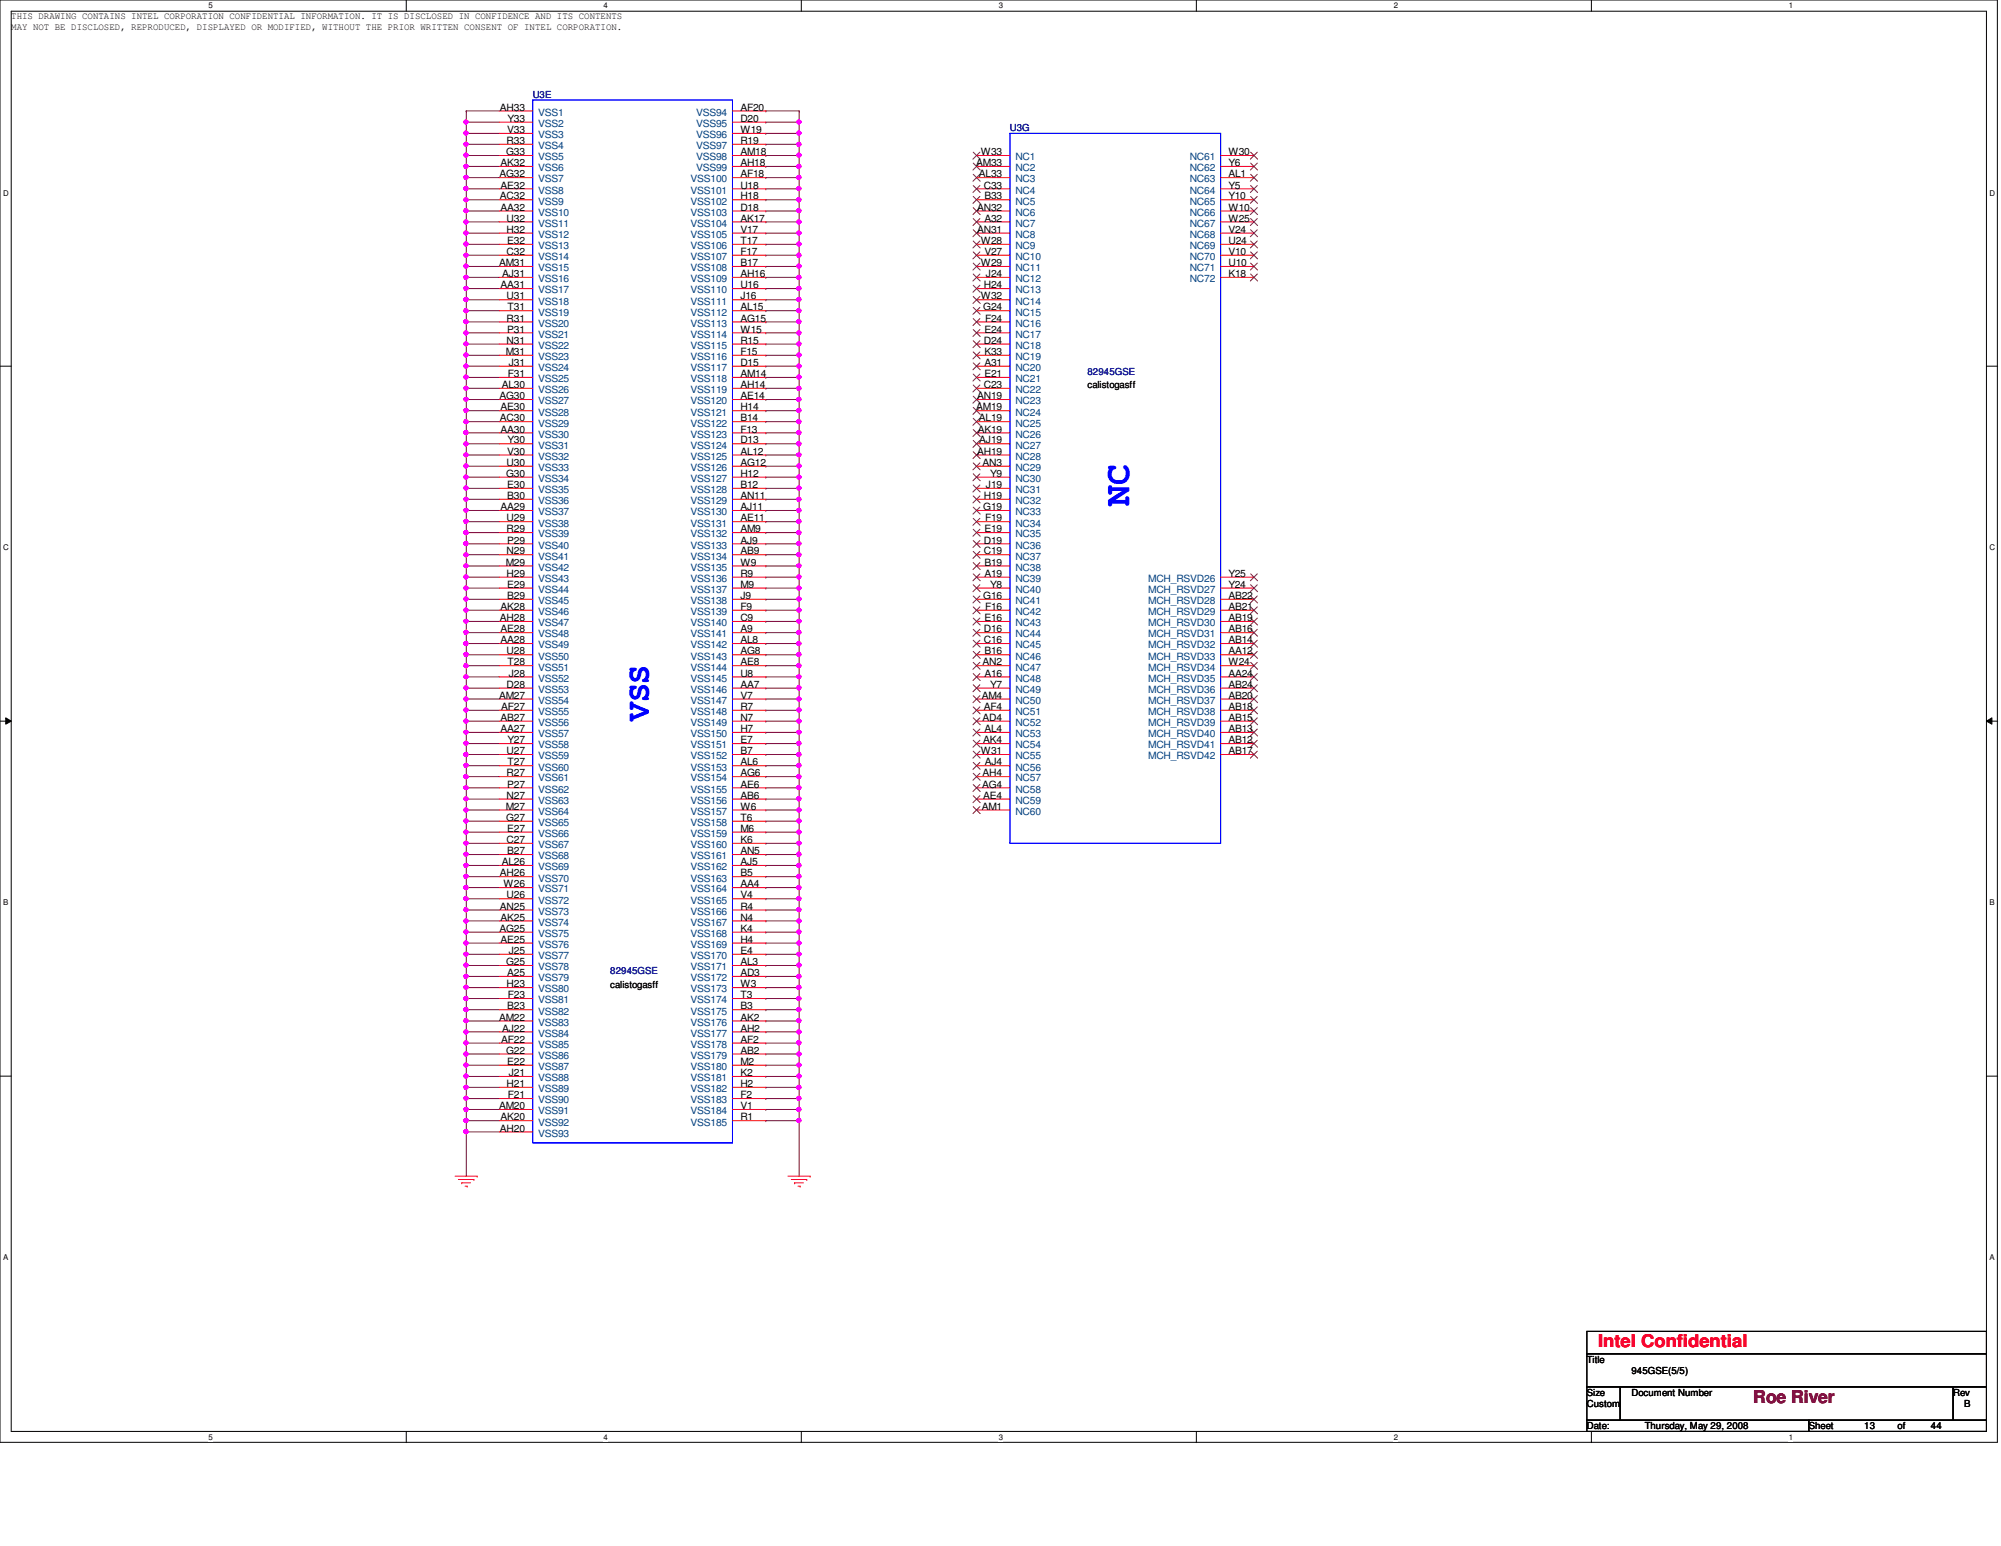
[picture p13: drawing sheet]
<svg xmlns="http://www.w3.org/2000/svg" width="279mm" height="216mm" viewBox="0 0 279 216" stroke-linecap="round" stroke-linejoin="round" font-family="sans-serif">
<defs><g id="words">
<text font-size="5" fill="#00f" x="157.6" y="70.7" transform="rotate(-90 157.6 70.7)">NC</text>
<text font-size="4.5" fill="#00f" x="90.6" y="100.7" transform="rotate(-90 90.6 100.7)">VSS</text>
<text font-size="2.5" fill="#f00" x="223.1" y="188.2">Intel Confidential</text>
<text font-size="2.5" fill="#7f0000" x="244.8" y="195.9">Roe River</text>
<g font-size="1.4">
<text x="1.6" y="4.2">MAY NOT BE DISCLOSED, REPRODUCED, DISPLAYED OR MODIFIED, WITHOUT THE PRIOR WRITTEN CONSENT OF INTEL CORPORATION.</text>
<text x="1.6" y="2.7">THIS DRAWING CONTAINS INTEL CORPORATION CONFIDENTIAL INFORMATION. IT IS DISCLOSED IN CONFIDENCE AND ITS CONTENTS</text>
<text x="69.8" y="15.5">AH33</text>
<text x="70.9" y="17">Y33</text>
<text x="103.4" y="17">D20</text>
<text x="103.4" y="15.5">AF20</text>
<text x="69.9" y="23.2">AK32</text>
<text x="70.7" y="21.7">G33</text>
<text x="70.7" y="20.1">R33</text>
<text x="70.8" y="18.6">V33</text>
<text x="103.4" y="23.2">AH18</text>
<text x="103.4" y="21.7">AM18</text>
<text x="103.4" y="18.6">W19</text>
<text x="103.4" y="20.1">R19</text>
<text x="136.3" y="23.2">AM33</text>
<text x="136.9" y="21.7">W33</text>
<text x="171.5" y="23.2">Y6</text>
<text x="171.5" y="21.7">W30</text>
<text x="69.7" y="24.8">AG32</text>
<text x="69.8" y="27.9">AC32</text>
<text x="69.9" y="26.3">AE32</text>
<text x="69.9" y="29.4">AA32</text>
<text x="103.4" y="24.8">AF18</text>
<text x="103.4" y="26.3">U18</text>
<text x="103.4" y="27.9">H18</text>
<text x="103.4" y="29.4">D18</text>
<text x="136.4" y="29.4">AN32</text>
<text x="136.7" y="24.8">AL33</text>
<text x="137.4" y="26.3">C33</text>
<text x="137.5" y="27.9">B33</text>
<text x="171.5" y="26.3">Y5</text>
<text x="171.5" y="24.8">AL1</text>
<text x="171.5" y="27.9">Y10</text>
<text x="171.5" y="29.4">W10</text>
<text x="70.7" y="30.9">U32</text>
<text x="70.7" y="32.5">H32</text>
<text x="70.7" y="35.6">C32</text>
<text x="70.8" y="34.1">E32</text>
<text x="103.4" y="30.9">AK17</text>
<text x="103.4" y="32.5">V17</text>
<text x="103.4" y="34.1">T17</text>
<text x="103.4" y="35.6">F17</text>
<text x="136.4" y="32.5">AN31</text>
<text x="136.9" y="34.1">W28</text>
<text x="137.5" y="30.9">A32</text>
<text x="137.5" y="35.6">V27</text>
<text x="171.5" y="30.9">W25</text>
<text x="171.5" y="32.5">V24</text>
<text x="171.5" y="34.1">U24</text>
<text x="171.5" y="35.6">V10</text>
<text x="69.7" y="37.2">AM31</text>
<text x="69.9" y="40.3">AA31</text>
<text x="70.1" y="38.7">AJ31</text>
<text x="70.7" y="41.8">U31</text>
<text x="103.4" y="41.8">J16</text>
<text x="103.4" y="37.2">B17</text>
<text x="103.4" y="38.7">AH16</text>
<text x="103.4" y="40.3">U16</text>
<text x="136.9" y="37.2">W29</text>
<text x="136.9" y="41.8">W32</text>
<text x="137.4" y="40.3">H24</text>
<text x="137.7" y="38.7">J24</text>
<text x="171.5" y="37.2">U10</text>
<text x="171.5" y="38.7">K18</text>
<text x="70.7" y="44.9">R31</text>
<text x="70.8" y="46.4">P31</text>
<text x="70.9" y="43.3">T31</text>
<text x="103.4" y="43.3">AL15</text>
<text x="103.4" y="44.9">AG15</text>
<text x="103.4" y="46.4">W15</text>
<text x="137.3" y="43.3">G24</text>
<text x="137.5" y="46.4">E24</text>
<text x="137.5" y="44.9">F24</text>
<text x="70.6" y="49.6">M31</text>
<text x="70.7" y="48">N31</text>
<text x="70.9" y="52.7">F31</text>
<text x="71" y="51.1">J31</text>
<text x="103.4" y="48">R15</text>
<text x="103.4" y="49.6">F15</text>
<text x="103.4" y="51.1">D15</text>
<text x="103.4" y="52.7">AM14</text>
<text x="137.4" y="48">D24</text>
<text x="137.5" y="49.6">K33</text>
<text x="137.5" y="51.1">A31</text>
<text x="137.5" y="52.7">E21</text>
<text x="69.7" y="55.8">AG30</text>
<text x="69.8" y="58.8">AC30</text>
<text x="69.9" y="57.3">AE30</text>
<text x="70.1" y="54.2">AL30</text>
<text x="103.4" y="54.2">AH14</text>
<text x="103.4" y="55.8">AE14</text>
<text x="103.4" y="57.3">H14</text>
<text x="103.4" y="58.8">B14</text>
<text x="136.3" y="57.3">AM19</text>
<text x="136.4" y="55.8">AN19</text>
<text x="136.7" y="58.8">AL19</text>
<text x="137.4" y="54.2">C23</text>
<text x="151.8" y="54.2">calistogasff</text>
<text x="69.9" y="60.4">AA30</text>
<text x="70.7" y="65.1">U30</text>
<text x="70.8" y="63.5">V30</text>
<text x="70.9" y="61.9">Y30</text>
<text x="103.4" y="60.4">F13</text>
<text x="103.4" y="61.9">D13</text>
<text x="103.4" y="63.5">AL12</text>
<text x="103.4" y="65.1">AG12</text>
<text x="136.4" y="63.5">AH19</text>
<text x="136.5" y="60.4">AK19</text>
<text x="136.7" y="61.9">AJ19</text>
<text x="137.2" y="65.1">AN3</text>
<text x="69.9" y="71.2">AA29</text>
<text x="70.7" y="66.6">G30</text>
<text x="70.8" y="68.2">E30</text>
<text x="70.8" y="69.7">B30</text>
<text x="103.4" y="66.6">H12</text>
<text x="103.4" y="68.2">B12</text>
<text x="103.4" y="69.7">AN11</text>
<text x="103.4" y="71.2">AJ11</text>
<text x="137.3" y="71.2">G19</text>
<text x="137.4" y="69.7">H19</text>
<text x="137.7" y="68.2">J19</text>
<text x="138.3" y="66.6">Y9</text>
<text x="70.7" y="72.8">U29</text>
<text x="70.7" y="74.3">R29</text>
<text x="70.7" y="77.4">N29</text>
<text x="70.8" y="75.9">P29</text>
<text x="103.4" y="72.8">AE11</text>
<text x="103.4" y="74.3">AM9</text>
<text x="103.4" y="77.4">AB9</text>
<text x="103.4" y="75.9">AJ9</text>
<text x="137.4" y="75.9">D19</text>
<text x="137.4" y="77.4">C19</text>
<text x="137.5" y="74.3">E19</text>
<text x="137.5" y="72.8">F19</text>
<text x="70.6" y="79">M29</text>
<text x="70.7" y="80.6">H29</text>
<text x="70.8" y="82.1">E29</text>
<text x="70.8" y="83.7">B29</text>
<text x="103.4" y="79">W9</text>
<text x="103.4" y="80.6">R9</text>
<text x="103.4" y="82.1">M9</text>
<text x="103.4" y="83.7">J9</text>
<text x="137.3" y="83.7">G16</text>
<text x="137.5" y="79">B19</text>
<text x="137.5" y="80.6">A19</text>
<text x="138.3" y="82.1">Y8</text>
<text x="171.5" y="80.6">Y25</text>
<text x="171.5" y="82.1">Y24</text>
<text x="171.5" y="83.7">AB22</text>
<text x="69.8" y="86.7">AH28</text>
<text x="69.9" y="85.2">AK28</text>
<text x="69.9" y="88.3">AE28</text>
<text x="69.9" y="89.8">AA28</text>
<text x="103.4" y="85.2">F9</text>
<text x="103.4" y="86.7">C9</text>
<text x="103.4" y="88.3">A9</text>
<text x="103.4" y="89.8">AL8</text>
<text x="137.4" y="88.3">D16</text>
<text x="137.4" y="89.8">C16</text>
<text x="137.5" y="86.7">E16</text>
<text x="137.5" y="85.2">F16</text>
<text x="171.5" y="85.2">AB21</text>
<text x="171.5" y="86.7">AB19</text>
<text x="171.5" y="88.3">AB16</text>
<text x="171.5" y="89.8">AB14</text>
<text x="70.7" y="91.4">U28</text>
<text x="70.9" y="92.9">T28</text>
<text x="71" y="94.5">J28</text>
<text x="103.4" y="91.4">AG8</text>
<text x="103.4" y="92.9">AE8</text>
<text x="103.4" y="94.5">U8</text>
<text x="137.2" y="92.9">AN2</text>
<text x="137.5" y="91.4">B16</text>
<text x="137.5" y="94.5">A16</text>
<text x="171.5" y="91.4">AA12</text>
<text x="171.5" y="92.9">W24</text>
<text x="171.5" y="94.5">AA24</text>
<text x="69.7" y="97.6">AM27</text>
<text x="69.9" y="100.7">AB27</text>
<text x="70" y="99.1">AF27</text>
<text x="70.7" y="96.1">D28</text>
<text x="103.4" y="96.1">AA7</text>
<text x="103.4" y="97.6">V7</text>
<text x="103.4" y="99.1">R7</text>
<text x="103.4" y="100.7">N7</text>
<text x="137.1" y="97.6">AM4</text>
<text x="137.2" y="100.7">AD4</text>
<text x="137.4" y="99.1">AF4</text>
<text x="138.3" y="96.1">Y7</text>
<text x="171.5" y="96.1">AB24</text>
<text x="171.5" y="97.6">AB20</text>
<text x="171.5" y="99.1">AB18</text>
<text x="171.5" y="100.7">AB15</text>
<text x="69.9" y="102.2">AA27</text>
<text x="70.7" y="105.3">U27</text>
<text x="70.9" y="103.8">Y27</text>
<text x="70.9" y="106.9">T27</text>
<text x="103.4" y="102.2">H7</text>
<text x="103.4" y="103.8">E7</text>
<text x="103.4" y="105.3">B7</text>
<text x="103.4" y="106.9">AL6</text>
<text x="136.9" y="105.3">W31</text>
<text x="137.3" y="103.8">AK4</text>
<text x="137.5" y="102.2">AL4</text>
<text x="137.5" y="106.9">AJ4</text>
<text x="171.5" y="102.2">AB13</text>
<text x="171.5" y="103.8">AB12</text>
<text x="171.5" y="105.3">AB17</text>
<text x="70.6" y="113.1">M27</text>
<text x="70.7" y="108.4">R27</text>
<text x="70.7" y="111.5">N27</text>
<text x="70.8" y="110">P27</text>
<text x="103.4" y="108.4">AG6</text>
<text x="103.4" y="110">AE6</text>
<text x="103.4" y="111.5">AB6</text>
<text x="103.4" y="113.1">W6</text>
<text x="137.1" y="113.1">AM1</text>
<text x="137.1" y="110">AG4</text>
<text x="137.2" y="108.4">AH4</text>
<text x="137.3" y="111.5">AE4</text>
<text x="70.7" y="114.6">G27</text>
<text x="70.7" y="117.7">C27</text>
<text x="70.8" y="119.3">B27</text>
<text x="70.8" y="116.2">E27</text>
<text x="103.4" y="114.6">T6</text>
<text x="103.4" y="116.2">M6</text>
<text x="103.4" y="117.7">K6</text>
<text x="103.4" y="119.3">AN5</text>
<text x="69.8" y="122.4">AH26</text>
<text x="70.1" y="120.8">AL26</text>
<text x="70.3" y="123.9">W26</text>
<text x="70.7" y="125.5">U26</text>
<text x="103.4" y="120.8">AJ5</text>
<text x="103.4" y="122.4">B5</text>
<text x="103.4" y="123.9">AA4</text>
<text x="103.4" y="125.5">V4</text>
<text x="69.7" y="130.1">AG25</text>
<text x="69.8" y="127">AN25</text>
<text x="69.9" y="128.6">AK25</text>
<text x="69.9" y="131.7">AE25</text>
<text x="103.4" y="127">R4</text>
<text x="103.4" y="128.6">N4</text>
<text x="103.4" y="130.1">K4</text>
<text x="103.4" y="131.7">H4</text>
<text x="70.7" y="134.8">G25</text>
<text x="70.7" y="137.9">H23</text>
<text x="70.8" y="136.3">A25</text>
<text x="71" y="133.2">J25</text>
<text x="85.2" y="137.9">calistogasff</text>
<text x="103.4" y="133.2">E4</text>
<text x="103.4" y="134.8">AL3</text>
<text x="103.4" y="136.3">AD3</text>
<text x="103.4" y="137.9">W3</text>
<text x="69.7" y="142.5">AM22</text>
<text x="70.8" y="141">B23</text>
<text x="70.9" y="139.4">F23</text>
<text x="103.4" y="139.4">T3</text>
<text x="103.4" y="141">B3</text>
<text x="103.4" y="142.5">AK2</text>
<text x="70" y="145.6">AF22</text>
<text x="70.1" y="144.1">AJ22</text>
<text x="70.7" y="147.2">G22</text>
<text x="70.8" y="148.7">E22</text>
<text x="103.4" y="144.1">AH2</text>
<text x="103.4" y="145.6">AF2</text>
<text x="103.4" y="147.2">AB2</text>
<text x="103.4" y="148.7">M2</text>
<text x="69.7" y="154.9">AM20</text>
<text x="70.7" y="151.8">H21</text>
<text x="70.9" y="153.4">F21</text>
<text x="71" y="150.3">J21</text>
<text x="103.4" y="150.3">K2</text>
<text x="103.4" y="151.8">H2</text>
<text x="103.4" y="153.4">F2</text>
<text x="103.4" y="154.9">V1</text>
<text x="69.8" y="158">AH20</text>
<text x="69.9" y="156.5">AK20</text>
<text x="103.4" y="156.5">R1</text>
<text x="221.6" y="190.3">Title</text>
<text x="227.8" y="191.8">945GSE(5/5)</text>
<text x="221.6" y="194.9">Size</text>
<text x="221.6" y="196.5">Custom</text>
<text x="227.8" y="194.9">Document Number</text>
<text x="272.7" y="194.9">Rev</text>
<text x="274.3" y="196.5">B</text>
<text x="221.6" y="199.6">Date:</text>
<text x="229.7" y="199.6">Thursday, May 29, 2008</text>
<text x="252.6" y="199.6">Sheet</text>
<text x="260.3" y="199.6">13</text>
<text x="265" y="199.6">of</text>
<text x="269.6" y="199.6">44</text>
</g>
<g font-size="1.4" fill="#00007f">
<text x="74.4" y="13.6">U3E</text>
<text x="141" y="18.3">U3G</text>
<text x="151.8" y="52.4">82945GSE</text>
<text x="85.2" y="136.1">82945GSE</text>
</g>
<g font-size="1.4" fill="#003f7f">
<text x="75.1" y="16.2">VSS1</text>
<text x="75.1" y="17.7">VSS2</text>
<text x="97.2" y="17.7">VSS95</text>
<text x="97.2" y="16.2">VSS94</text>
<text x="75.1" y="19.3">VSS3</text>
<text x="75.1" y="20.8">VSS4</text>
<text x="75.1" y="23.9">VSS6</text>
<text x="75.1" y="22.4">VSS5</text>
<text x="97.2" y="23.9">VSS99</text>
<text x="97.2" y="22.4">VSS98</text>
<text x="97.2" y="19.3">VSS96</text>
<text x="97.2" y="20.8">VSS97</text>
<text x="141.8" y="22.4">NC1</text>
<text x="141.8" y="23.9">NC2</text>
<text x="166.1" y="23.9">NC62</text>
<text x="166.1" y="22.4">NC61</text>
<text x="75.1" y="25.5">VSS7</text>
<text x="75.1" y="27.1">VSS8</text>
<text x="75.1" y="28.6">VSS9</text>
<text x="96.4" y="25.5">VSS100</text>
<text x="96.4" y="27.1">VSS101</text>
<text x="96.4" y="28.6">VSS102</text>
<text x="141.8" y="25.5">NC3</text>
<text x="141.8" y="27.1">NC4</text>
<text x="141.8" y="28.6">NC5</text>
<text x="166.1" y="27.1">NC64</text>
<text x="166.1" y="25.5">NC63</text>
<text x="166.1" y="28.6">NC65</text>
<text x="75.1" y="30.1">VSS10</text>
<text x="75.1" y="31.7">VSS11</text>
<text x="75.1" y="33.2">VSS12</text>
<text x="75.1" y="34.8">VSS13</text>
<text x="96.4" y="30.1">VSS103</text>
<text x="96.4" y="31.7">VSS104</text>
<text x="96.4" y="33.2">VSS105</text>
<text x="96.4" y="34.8">VSS106</text>
<text x="141.8" y="30.1">NC6</text>
<text x="141.8" y="31.7">NC7</text>
<text x="141.8" y="33.2">NC8</text>
<text x="141.8" y="34.8">NC9</text>
<text x="166.1" y="30.1">NC66</text>
<text x="166.1" y="31.7">NC67</text>
<text x="166.1" y="33.2">NC68</text>
<text x="166.1" y="34.8">NC69</text>
<text x="75.1" y="36.3">VSS14</text>
<text x="75.1" y="37.9">VSS15</text>
<text x="75.1" y="39.4">VSS16</text>
<text x="75.1" y="41">VSS17</text>
<text x="96.4" y="36.3">VSS107</text>
<text x="96.4" y="37.9">VSS108</text>
<text x="96.4" y="39.4">VSS109</text>
<text x="96.4" y="41">VSS110</text>
<text x="141.8" y="36.3">NC10</text>
<text x="141.8" y="37.9">NC11</text>
<text x="141.8" y="39.4">NC12</text>
<text x="141.8" y="41">NC13</text>
<text x="166.1" y="36.3">NC70</text>
<text x="166.1" y="37.9">NC71</text>
<text x="166.1" y="39.4">NC72</text>
<text x="75.1" y="42.5">VSS18</text>
<text x="75.1" y="44.1">VSS19</text>
<text x="75.1" y="45.6">VSS20</text>
<text x="75.1" y="47.2">VSS21</text>
<text x="96.4" y="42.5">VSS111</text>
<text x="96.4" y="44.1">VSS112</text>
<text x="96.4" y="45.6">VSS113</text>
<text x="96.4" y="47.2">VSS114</text>
<text x="141.8" y="42.5">NC14</text>
<text x="141.8" y="44.1">NC15</text>
<text x="141.8" y="45.6">NC16</text>
<text x="141.8" y="47.2">NC17</text>
<text x="75.1" y="48.7">VSS22</text>
<text x="75.1" y="50.3">VSS23</text>
<text x="75.1" y="51.8">VSS24</text>
<text x="75.1" y="53.4">VSS25</text>
<text x="96.4" y="48.7">VSS115</text>
<text x="96.4" y="50.3">VSS116</text>
<text x="96.4" y="51.8">VSS117</text>
<text x="96.4" y="53.4">VSS118</text>
<text x="141.8" y="48.7">NC18</text>
<text x="141.8" y="50.3">NC19</text>
<text x="141.8" y="51.8">NC20</text>
<text x="141.8" y="53.4">NC21</text>
<text x="75.1" y="54.9">VSS26</text>
<text x="75.1" y="56.5">VSS27</text>
<text x="75.1" y="58">VSS28</text>
<text x="75.1" y="59.6">VSS29</text>
<text x="96.4" y="54.9">VSS119</text>
<text x="96.4" y="56.5">VSS120</text>
<text x="96.4" y="58">VSS121</text>
<text x="96.4" y="59.6">VSS122</text>
<text x="141.8" y="54.9">NC22</text>
<text x="141.8" y="56.5">NC23</text>
<text x="141.8" y="58">NC24</text>
<text x="141.8" y="59.6">NC25</text>
<text x="75.1" y="61.1">VSS30</text>
<text x="75.1" y="62.7">VSS31</text>
<text x="75.1" y="64.2">VSS32</text>
<text x="75.1" y="65.8">VSS33</text>
<text x="96.4" y="61.1">VSS123</text>
<text x="96.4" y="62.7">VSS124</text>
<text x="96.4" y="64.2">VSS125</text>
<text x="96.4" y="65.8">VSS126</text>
<text x="141.8" y="65.8">NC29</text>
<text x="141.8" y="64.2">NC28</text>
<text x="141.8" y="61.1">NC26</text>
<text x="141.8" y="62.7">NC27</text>
<text x="75.1" y="67.3">VSS34</text>
<text x="75.1" y="68.9">VSS35</text>
<text x="75.1" y="70.4">VSS36</text>
<text x="75.1" y="72">VSS37</text>
<text x="96.4" y="67.3">VSS127</text>
<text x="96.4" y="68.9">VSS128</text>
<text x="96.4" y="70.4">VSS129</text>
<text x="96.4" y="72">VSS130</text>
<text x="141.8" y="67.3">NC30</text>
<text x="141.8" y="68.9">NC31</text>
<text x="141.8" y="70.4">NC32</text>
<text x="141.8" y="72">NC33</text>
<text x="75.1" y="73.5">VSS38</text>
<text x="75.1" y="75.1">VSS39</text>
<text x="75.1" y="76.6">VSS40</text>
<text x="96.4" y="73.5">VSS131</text>
<text x="96.4" y="75.1">VSS132</text>
<text x="96.4" y="76.6">VSS133</text>
<text x="141.8" y="73.5">NC34</text>
<text x="141.8" y="75.1">NC35</text>
<text x="141.8" y="76.6">NC36</text>
<text x="75.1" y="78.1">VSS41</text>
<text x="75.1" y="79.7">VSS42</text>
<text x="75.1" y="81.3">VSS43</text>
<text x="75.1" y="82.8">VSS44</text>
<text x="96.4" y="78.1">VSS134</text>
<text x="96.4" y="79.7">VSS135</text>
<text x="96.4" y="81.3">VSS136</text>
<text x="96.4" y="82.8">VSS137</text>
<text x="141.8" y="78.1">NC37</text>
<text x="141.8" y="79.7">NC38</text>
<text x="141.8" y="81.3">NC39</text>
<text x="141.8" y="82.8">NC40</text>
<text x="160.3" y="81.3">MCH_RSVD26</text>
<text x="160.3" y="82.8">MCH_RSVD27</text>
<text x="75.1" y="84.4">VSS45</text>
<text x="75.1" y="85.9">VSS46</text>
<text x="75.1" y="87.5">VSS47</text>
<text x="75.1" y="89">VSS48</text>
<text x="96.4" y="84.4">VSS138</text>
<text x="96.4" y="85.9">VSS139</text>
<text x="96.4" y="87.5">VSS140</text>
<text x="96.4" y="89">VSS141</text>
<text x="141.8" y="84.4">NC41</text>
<text x="141.8" y="85.9">NC42</text>
<text x="141.8" y="87.5">NC43</text>
<text x="141.8" y="89">NC44</text>
<text x="160.3" y="84.4">MCH_RSVD28</text>
<text x="160.3" y="85.9">MCH_RSVD29</text>
<text x="160.3" y="87.5">MCH_RSVD30</text>
<text x="160.3" y="89">MCH_RSVD31</text>
<text x="75.1" y="90.6">VSS49</text>
<text x="75.1" y="92.1">VSS50</text>
<text x="75.1" y="93.6">VSS51</text>
<text x="75.1" y="95.2">VSS52</text>
<text x="96.4" y="90.6">VSS142</text>
<text x="96.4" y="92.1">VSS143</text>
<text x="96.4" y="93.6">VSS144</text>
<text x="96.4" y="95.2">VSS145</text>
<text x="141.8" y="90.6">NC45</text>
<text x="141.8" y="92.1">NC46</text>
<text x="141.8" y="93.6">NC47</text>
<text x="141.8" y="95.2">NC48</text>
<text x="160.3" y="90.6">MCH_RSVD32</text>
<text x="160.3" y="92.1">MCH_RSVD33</text>
<text x="160.3" y="93.6">MCH_RSVD34</text>
<text x="160.3" y="95.2">MCH_RSVD35</text>
<text x="75.1" y="96.8">VSS53</text>
<text x="75.1" y="98.3">VSS54</text>
<text x="75.1" y="99.9">VSS55</text>
<text x="75.1" y="101.4">VSS56</text>
<text x="96.4" y="96.8">VSS146</text>
<text x="96.4" y="98.3">VSS147</text>
<text x="96.4" y="99.9">VSS148</text>
<text x="96.4" y="101.4">VSS149</text>
<text x="141.8" y="96.8">NC49</text>
<text x="141.8" y="98.3">NC50</text>
<text x="141.8" y="99.9">NC51</text>
<text x="141.8" y="101.4">NC52</text>
<text x="160.3" y="96.8">MCH_RSVD36</text>
<text x="160.3" y="98.3">MCH_RSVD37</text>
<text x="160.3" y="99.9">MCH_RSVD38</text>
<text x="160.3" y="101.4">MCH_RSVD39</text>
<text x="75.1" y="103">VSS57</text>
<text x="75.1" y="104.5">VSS58</text>
<text x="75.1" y="106">VSS59</text>
<text x="75.1" y="107.6">VSS60</text>
<text x="96.4" y="103">VSS150</text>
<text x="96.4" y="104.5">VSS151</text>
<text x="96.4" y="106">VSS152</text>
<text x="96.4" y="107.6">VSS153</text>
<text x="141.8" y="103">NC53</text>
<text x="141.8" y="104.5">NC54</text>
<text x="141.8" y="106">NC55</text>
<text x="141.8" y="107.6">NC56</text>
<text x="160.3" y="103">MCH_RSVD40</text>
<text x="160.3" y="104.5">MCH_RSVD41</text>
<text x="160.3" y="106">MCH_RSVD42</text>
<text x="75.1" y="109.1">VSS61</text>
<text x="75.1" y="110.7">VSS62</text>
<text x="75.1" y="112.3">VSS63</text>
<text x="75.1" y="113.8">VSS64</text>
<text x="96.4" y="109.1">VSS154</text>
<text x="96.4" y="110.7">VSS155</text>
<text x="96.4" y="112.3">VSS156</text>
<text x="96.4" y="113.8">VSS157</text>
<text x="141.8" y="109.1">NC57</text>
<text x="141.8" y="110.7">NC58</text>
<text x="141.8" y="112.3">NC59</text>
<text x="141.8" y="113.8">NC60</text>
<text x="75.1" y="115.4">VSS65</text>
<text x="75.1" y="118.4">VSS67</text>
<text x="75.1" y="116.9">VSS66</text>
<text x="96.4" y="115.4">VSS158</text>
<text x="96.4" y="116.9">VSS159</text>
<text x="96.4" y="118.4">VSS160</text>
<text x="75.1" y="120">VSS68</text>
<text x="75.1" y="121.5">VSS69</text>
<text x="75.1" y="124.6">VSS71</text>
<text x="75.1" y="123.1">VSS70</text>
<text x="96.4" y="120">VSS161</text>
<text x="96.4" y="121.5">VSS162</text>
<text x="96.4" y="123.1">VSS163</text>
<text x="96.4" y="124.6">VSS164</text>
<text x="75.1" y="126.2">VSS72</text>
<text x="75.1" y="127.8">VSS73</text>
<text x="75.1" y="129.3">VSS74</text>
<text x="75.1" y="130.9">VSS75</text>
<text x="96.4" y="126.2">VSS165</text>
<text x="96.4" y="127.8">VSS166</text>
<text x="96.4" y="129.3">VSS167</text>
<text x="96.4" y="130.9">VSS168</text>
<text x="75.1" y="133.9">VSS77</text>
<text x="75.1" y="135.5">VSS78</text>
<text x="75.1" y="137">VSS79</text>
<text x="75.1" y="132.4">VSS76</text>
<text x="96.4" y="132.4">VSS169</text>
<text x="96.4" y="133.9">VSS170</text>
<text x="96.4" y="135.5">VSS171</text>
<text x="96.4" y="137">VSS172</text>
<text x="75.1" y="138.6">VSS80</text>
<text x="75.1" y="140.1">VSS81</text>
<text x="75.1" y="141.7">VSS82</text>
<text x="75.1" y="143.3">VSS83</text>
<text x="96.4" y="138.6">VSS173</text>
<text x="96.4" y="140.1">VSS174</text>
<text x="96.4" y="141.7">VSS175</text>
<text x="96.4" y="143.3">VSS176</text>
<text x="75.1" y="144.8">VSS84</text>
<text x="75.1" y="146.3">VSS85</text>
<text x="75.1" y="147.9">VSS86</text>
<text x="75.1" y="149.4">VSS87</text>
<text x="96.4" y="144.8">VSS177</text>
<text x="96.4" y="146.3">VSS178</text>
<text x="96.4" y="147.9">VSS179</text>
<text x="96.4" y="149.4">VSS180</text>
<text x="75.1" y="151">VSS88</text>
<text x="75.1" y="152.5">VSS89</text>
<text x="75.1" y="154.1">VSS90</text>
<text x="75.1" y="155.6">VSS91</text>
<text x="96.4" y="151">VSS181</text>
<text x="96.4" y="152.5">VSS182</text>
<text x="96.4" y="154.1">VSS183</text>
<text x="96.4" y="155.6">VSS184</text>
<text x="75.1" y="157.2">VSS92</text>
<text x="75.1" y="158.7">VSS93</text>
<text x="96.4" y="157.2">VSS185</text>
</g>
<g font-size="1.1">
<text x="29.1" y="1.2">5</text>
<text x="84.3" y="1.2">4</text>
<text x="139.4" y="1.2">3</text>
<text x="194.6" y="1.2">2</text>
<text x="249.8" y="1.2">1</text>
<text x=".4" y="27.3">D</text>
<text x="277.8" y="27.3">D</text>
<text x=".4" y="76.9">C</text>
<text x="277.8" y="76.9">C</text>
<text x=".4" y="126.4">B</text>
<text x="277.8" y="126.4">B</text>
<text x=".4" y="176">A</text>
<text x="277.8" y="176">A</text>
<text x="29.1" y="201.1">5</text>
<text x="84.3" y="201.1">4</text>
<text x="139.4" y="201.1">3</text>
<text x="194.6" y="201.1">2</text>
<text x="249.8" y="201.1">1</text>
</g>
</g></defs>
<path d="M0 0h278.9v201.4h-278.9zM1.6 1.6h275.8v198.3h-275.8z" fill="none" stroke="#000" stroke-width=".14"/>
<g fill="#fff">
<path d="M29.1 .2h.6v1.2h-.6z"/>
<path d="M29.1 200.1h.6v1.2h-.6z"/>
</g>
<path d="M56.7 0v1.6M56.7 199.9v1.6" fill="none" stroke="#000" stroke-width=".14"/>
<g fill="#fff">
<path d="M84.3 .2h.6v1.2h-.6z"/>
<path d="M84.3 200.1h.6v1.2h-.6z"/>
</g>
<path d="M111.9 0v1.6M111.9 199.9v1.6" fill="none" stroke="#000" stroke-width=".14"/>
<g fill="#fff">
<path d="M139.4 .2h.6v1.2h-.6z"/>
<path d="M139.4 200.1h.6v1.2h-.6z"/>
</g>
<path d="M167 0v1.6M167 199.9v1.6" fill="none" stroke="#000" stroke-width=".14"/>
<g fill="#fff">
<path d="M194.6 .2h.6v1.2h-.6z"/>
<path d="M194.6 200.1h.6v1.2h-.6z"/>
</g>
<path d="M222.2 0v1.6M222.2 199.9v1.6" fill="none" stroke="#000" stroke-width=".14"/>
<g fill="#fff">
<path d="M249.8 .2h.6v1.2h-.6z"/>
<path d="M249.8 200.1h.6v1.2h-.6z"/>
<path d="M.4 26.3h.8v1.2h-.8z"/>
<path d="M277.8 26.3h.8v1.2h-.8z"/>
<path d="M.4 75.9h.8v1.2h-.8z"/>
<path d="M277.8 75.9h.8v1.2h-.8z"/>
</g>
<path d="M0 51.1h1.6M277.4 51.1h1.5" fill="none" stroke="#000" stroke-width=".14"/>
<g fill="#fff">
<path d="M.4 125.5h.7v1.2h-.7z"/>
<path d="M277.8 125.5h.7v1.2h-.7z"/>
</g>
<path d="M0 100.7h1.6M.8 100.2l.8 .5-.8 .4zM277.4 100.7l.7-.5v.9zM277.4 100.7h1.5" fill="none" stroke="#000" stroke-width=".14"/>
<path d="M.8 100.2l.8 .5-.8 .4zM277.4 100.7l.7-.5v.9z" fill="#000"/>
<g fill="#fff">
<path d="M.4 175h.7v1.2h-.7z"/>
<path d="M277.8 175h.7v1.2h-.7z"/>
</g>
<path d="M0 150.3h1.6M277.4 150.3h1.5" fill="none" stroke="#000" stroke-width=".14"/>
<path d="M111.6 29.5h.1M111.6 29.5v1.5M106.9 94.5h.1M106.9 91.4h.1M106.9 94.5h4.7M106.9 91.4h4.7" fill="none" stroke="#7f003f" stroke-width=".14"/>
<circle cx="111.5" cy="29.4" r=".3" fill="#f0f"/>
<circle cx="111.5" cy="29.4" r=".3" fill="none" stroke="#f0f" stroke-width=".14"/>
<path d="M111.6 51.1h.1M111.6 51.1v1.6" fill="none" stroke="#7f003f" stroke-width=".14"/>
<circle cx="111.5" cy="51.1" r=".3" fill="#f0f"/>
<circle cx="111.5" cy="51.1" r=".3" fill="none" stroke="#f0f" stroke-width=".14"/>
<path d="M111.6 62h.1M111.6 62v1.5M106.9 113.1h.1M106.9 113.1h4.7" fill="none" stroke="#7f003f" stroke-width=".14"/>
<circle cx="111.5" cy="62" r=".3" fill="#f0f"/>
<circle cx="111.5" cy="62" r=".3" fill="none" stroke="#f0f" stroke-width=".14"/>
<path d="M111.6 89.9h.1M111.6 89.9v1.5" fill="none" stroke="#7f003f" stroke-width=".14"/>
<circle cx="111.5" cy="89.9" r=".3" fill="#f0f"/>
<circle cx="111.5" cy="89.9" r=".3" fill="none" stroke="#f0f" stroke-width=".14"/>
<path d="M111.6 21.7h.1M111.6 21.7v1.5M106.9 68.2h.1M106.9 68.2h4.7M106.9 128.6h.1M106.9 128.6h4.7" fill="none" stroke="#7f003f" stroke-width=".14"/>
<circle cx="111.5" cy="21.7" r=".3" fill="#f0f"/>
<circle cx="111.5" cy="21.7" r=".3" fill="none" stroke="#f0f" stroke-width=".14"/>
<path d="M106.9 20.2h.1M106.9 20.2h4.7M106.9 72.9h.1M106.9 72.9h4.7M106.9 110h.1M106.9 110h4.7M111.6 105.4h.1M111.6 105.4v1.5" fill="none" stroke="#7f003f" stroke-width=".14"/>
<circle cx="111.5" cy="105.4" r=".3" fill="#f0f"/>
<circle cx="111.5" cy="105.4" r=".3" fill="none" stroke="#f0f" stroke-width=".14"/>
<path d="M111.6 40.3h.1M111.6 40.3v1.6" fill="none" stroke="#7f003f" stroke-width=".14"/>
<circle cx="111.6" cy="40.3" r=".29" fill="#f0f"/>
<circle cx="111.6" cy="40.3" r=".29" fill="none" stroke="#f0f" stroke-width=".14"/>
<path d="M106.9 46.5h.1M106.9 49.6h.1M106.9 46.5h4.7M106.9 49.6h4.7M111.6 57.4h.1M111.6 57.4v1.5" fill="none" stroke="#7f003f" stroke-width=".14"/>
<circle cx="111.5" cy="57.3" r=".3" fill="#f0f"/>
<circle cx="111.5" cy="57.3" r=".3" fill="none" stroke="#f0f" stroke-width=".14"/>
<path d="M106.9 85.2h.1M106.9 85.2h4.7M106.9 105.4h.1M111.6 103.8h.1M111.6 103.8v1.6h-4.7" fill="none" stroke="#7f003f" stroke-width=".14"/>
<circle cx="111.5" cy="103.8" r=".3" fill="#f0f"/>
<circle cx="111.5" cy="103.8" r=".3" fill="none" stroke="#f0f" stroke-width=".14"/>
<path d="M106.9 96.1h.1M106.9 96.1h4.7M111.6 117.8h.1M111.6 117.8v1.5M106.9 122.4h.1M106.9 122.4h4.7" fill="none" stroke="#7f003f" stroke-width=".14"/>
<circle cx="111.6" cy="117.7" r=".29" fill="#f0f"/>
<circle cx="111.6" cy="117.7" r=".29" fill="none" stroke="#f0f" stroke-width=".14"/>
<path d="M111.6 54.2h.1M111.6 54.2v1.6" fill="none" stroke="#7f003f" stroke-width=".14"/>
<circle cx="111.5" cy="54.2" r=".3" fill="#f0f"/>
<circle cx="111.5" cy="54.2" r=".3" fill="none" stroke="#f0f" stroke-width=".14"/>
<path d="M111.6 46.5h.1M111.6 46.5v1.5" fill="none" stroke="#7f003f" stroke-width=".14"/>
<circle cx="111.5" cy="46.5" r=".3" fill="#f0f"/>
<circle cx="111.5" cy="46.5" r=".3" fill="none" stroke="#f0f" stroke-width=".14"/>
<path d="M106.9 41.9h.1M106.9 41.9h4.7M111.6 79h.1M111.6 79v1.6" fill="none" stroke="#7f003f" stroke-width=".14"/>
<circle cx="111.6" cy="79" r=".29" fill="#f0f"/>
<circle cx="111.6" cy="79" r=".29" fill="none" stroke="#f0f" stroke-width=".14"/>
<path d="M111.6 111.6h.1M111.6 111.6v1.5" fill="none" stroke="#7f003f" stroke-width=".14"/>
<circle cx="111.5" cy="111.5" r=".3" fill="#f0f"/>
<circle cx="111.5" cy="111.5" r=".3" fill="none" stroke="#f0f" stroke-width=".14"/>
<path d="M111.6 116.2h.1M111.6 116.2v1.6" fill="none" stroke="#7f003f" stroke-width=".14"/>
<circle cx="111.5" cy="116.2" r=".3" fill="#f0f"/>
<circle cx="111.5" cy="116.2" r=".3" fill="none" stroke="#f0f" stroke-width=".14"/>
<path d="M111.6 17.1h.1M111.6 17.1v1.5M106.9 34.1h.1M106.9 34.1h4.7M106.9 55.8h.1M106.9 55.8h4.7M106.9 60.5h.1M106.9 60.5h4.7M106.9 108.5h.1M106.9 108.5h4.7M111.6 108.5h.1M111.6 108.5v1.5" fill="none" stroke="#7f003f" stroke-width=".14"/>
<circle cx="111.5" cy="108.5" r=".3" fill="#f0f"/>
<circle cx="111.5" cy="108.5" r=".3" fill="none" stroke="#f0f" stroke-width=".14"/>
<path d="M106.9 17.1h.1M106.9 17.1h4.7M106.9 48h.1M106.9 48h4.7M106.9 83.7h.1M106.9 83.7h4.7M111.6 83.7h.1M111.6 83.7v1.5" fill="none" stroke="#7f003f" stroke-width=".14"/>
<circle cx="111.5" cy="83.6" r=".3" fill="#f0f"/>
<circle cx="111.5" cy="83.6" r=".3" fill="none" stroke="#f0f" stroke-width=".14"/>
<path d="M106.9 29.5h.1M111.6 27.9h.1M111.6 27.9v1.6h-4.7" fill="none" stroke="#7f003f" stroke-width=".14"/>
<circle cx="111.5" cy="27.9" r=".3" fill="#f0f"/>
<circle cx="111.5" cy="27.9" r=".3" fill="none" stroke="#f0f" stroke-width=".14"/>
<path d="M106.9 131.7h.1M106.9 131.7h4.7" fill="none" stroke="#7f003f" stroke-width=".14"/>
<circle cx="111.5" cy="131.7" r=".3" fill="#f0f"/>
<circle cx="111.5" cy="131.7" r=".3" fill="none" stroke="#f0f" stroke-width=".14"/>
<path d="M106.9 97.6h.1M106.9 97.6h4.7M111.6 127.1h.1M111.6 127.1v1.5" fill="none" stroke="#7f003f" stroke-width=".14"/>
<circle cx="111.5" cy="127" r=".3" fill="#f0f"/>
<circle cx="111.5" cy="127" r=".3" fill="none" stroke="#f0f" stroke-width=".14"/>
<path d="M111.6 75.9h.1M111.6 75.9v1.6M106.9 120.9h.1M106.9 124h.1M106.9 120.9h4.7M106.9 124h4.7" fill="none" stroke="#7f003f" stroke-width=".14"/>
<circle cx="111.5" cy="75.9" r=".3" fill="#f0f"/>
<circle cx="111.5" cy="75.9" r=".3" fill="none" stroke="#f0f" stroke-width=".14"/>
<path d="M111.6 38.7h.1M111.6 38.7v1.6M106.9 93h.1M106.9 93h4.7M106.9 103.8h.1M106.9 103.8h4.7" fill="none" stroke="#7f003f" stroke-width=".14"/>
<circle cx="111.5" cy="38.7" r=".3" fill="#f0f"/>
<circle cx="111.5" cy="38.7" r=".3" fill="none" stroke="#f0f" stroke-width=".14"/>
<path d="M106.9 24.8h.1M106.9 24.8h4.7M106.9 62h.1M106.9 62h4.7M111.6 88.3h.1M111.6 88.3v1.6M106.9 114.7h.1M106.9 114.7h4.7" fill="none" stroke="#7f003f" stroke-width=".14"/>
<circle cx="111.5" cy="88.3" r=".3" fill="#f0f"/>
<circle cx="111.5" cy="88.3" r=".3" fill="none" stroke="#f0f" stroke-width=".14"/>
<path d="M111.6 102.3h.1M111.6 102.3v1.5" fill="none" stroke="#7f003f" stroke-width=".14"/>
<circle cx="111.6" cy="102.3" r=".29" fill="#f0f"/>
<circle cx="111.6" cy="102.3" r=".29" fill="none" stroke="#f0f" stroke-width=".14"/>
<path d="M106.9 21.7h.1M106.9 21.7h4.7M111.6 97.6h.1M111.6 97.6v1.6M106.9 116.2h.1M106.9 116.2h4.7M106.9 127.1h.1M106.9 127.1h4.7" fill="none" stroke="#7f003f" stroke-width=".14"/>
<circle cx="111.5" cy="97.6" r=".3" fill="#f0f"/>
<circle cx="111.5" cy="97.6" r=".3" fill="none" stroke="#f0f" stroke-width=".14"/>
<path d="M111.6 86.8h.1M111.6 86.8v1.5" fill="none" stroke="#7f003f" stroke-width=".14"/>
<circle cx="111.6" cy="86.8" r=".29" fill="#f0f"/>
<circle cx="111.6" cy="86.8" r=".29" fill="none" stroke="#f0f" stroke-width=".14"/>
<path d="M111.6 24.8h.1M111.6 24.8v1.6M106.9 89.9h.1M106.9 89.9h4.7" fill="none" stroke="#7f003f" stroke-width=".14"/>
<circle cx="111.6" cy="24.8" r=".29" fill="#f0f"/>
<circle cx="111.6" cy="24.8" r=".29" fill="none" stroke="#f0f" stroke-width=".14"/>
<path d="M111.6 20.2h.1M111.6 20.2v1.5" fill="none" stroke="#7f003f" stroke-width=".14"/>
<circle cx="111.5" cy="20.1" r=".3" fill="#f0f"/>
<circle cx="111.5" cy="20.1" r=".3" fill="none" stroke="#f0f" stroke-width=".14"/>
<path d="M111.6 43.4h.1M111.6 43.4v1.6" fill="none" stroke="#7f003f" stroke-width=".14"/>
<circle cx="111.5" cy="43.4" r=".3" fill="#f0f"/>
<circle cx="111.5" cy="43.4" r=".3" fill="none" stroke="#f0f" stroke-width=".14"/>
<path d="M111.6 96.1h.1M111.6 96.1v1.5" fill="none" stroke="#7f003f" stroke-width=".14"/>
<circle cx="111.5" cy="96" r=".3" fill="#f0f"/>
<circle cx="111.5" cy="96" r=".3" fill="none" stroke="#f0f" stroke-width=".14"/>
<path d="M111.6 74.4h.1M111.6 74.4v1.5" fill="none" stroke="#7f003f" stroke-width=".14"/>
<circle cx="111.5" cy="74.4" r=".3" fill="#f0f"/>
<circle cx="111.5" cy="74.4" r=".3" fill="none" stroke="#f0f" stroke-width=".14"/>
<path d="M106.9 27.9h.1M106.9 27.9h4.7M111.6 93h.1M111.6 93v1.5" fill="none" stroke="#7f003f" stroke-width=".14"/>
<circle cx="111.5" cy="93" r=".3" fill="#f0f"/>
<circle cx="111.5" cy="93" r=".3" fill="none" stroke="#f0f" stroke-width=".14"/>
<path d="M106.9 52.7h.1M106.9 52.7h4.7M111.6 63.5h.1M111.6 63.5v1.6M106.9 106.9h.1M106.9 119.3h.1M106.9 106.9h4.7M106.9 119.3h4.7" fill="none" stroke="#7f003f" stroke-width=".14"/>
<circle cx="111.6" cy="63.5" r=".29" fill="#f0f"/>
<circle cx="111.6" cy="63.5" r=".29" fill="none" stroke="#f0f" stroke-width=".14"/>
<path d="M106.9 26.4h.1M106.9 26.4h4.7M111.6 58.9h.1M111.6 58.9v1.6M106.9 75.9h.1M106.9 75.9h4.7" fill="none" stroke="#7f003f" stroke-width=".14"/>
<circle cx="111.5" cy="58.9" r=".3" fill="#f0f"/>
<circle cx="111.5" cy="58.9" r=".3" fill="none" stroke="#f0f" stroke-width=".14"/>
<path d="M106.9 18.6h.1M106.9 18.6h4.7M111.6 18.6h.1M111.6 18.6v1.6M106.9 45h.1M106.9 45h4.7" fill="none" stroke="#7f003f" stroke-width=".14"/>
<circle cx="111.5" cy="18.6" r=".3" fill="#f0f"/>
<circle cx="111.5" cy="18.6" r=".3" fill="none" stroke="#f0f" stroke-width=".14"/>
<path d="M106.9 37.2h.1M106.9 31h.1M106.9 37.2h4.7M106.9 31h4.7M111.6 65.1h.1M111.6 65.1v1.5" fill="none" stroke="#7f003f" stroke-width=".14"/>
<circle cx="111.5" cy="65.1" r=".3" fill="#f0f"/>
<circle cx="111.5" cy="65.1" r=".3" fill="none" stroke="#f0f" stroke-width=".14"/>
<path d="M111.6 85.2h.1M111.6 85.2v1.6" fill="none" stroke="#7f003f" stroke-width=".14"/>
<circle cx="111.5" cy="85.2" r=".3" fill="#f0f"/>
<circle cx="111.5" cy="85.2" r=".3" fill="none" stroke="#f0f" stroke-width=".14"/>
<path d="M111.6 23.2h.1M111.6 23.2v1.6M106.9 99.2h.1M106.9 99.2h4.7" fill="none" stroke="#7f003f" stroke-width=".14"/>
<circle cx="111.5" cy="23.2" r=".3" fill="#f0f"/>
<circle cx="111.5" cy="23.2" r=".3" fill="none" stroke="#f0f" stroke-width=".14"/>
<path d="M111.6 34.1h.1M111.6 34.1v1.5M106.9 63.5h.1M106.9 63.5h4.7" fill="none" stroke="#7f003f" stroke-width=".14"/>
<circle cx="111.5" cy="34.1" r=".3" fill="#f0f"/>
<circle cx="111.5" cy="34.1" r=".3" fill="none" stroke="#f0f" stroke-width=".14"/>
<path d="M106.9 88.3h.1M106.9 88.3h4.7M111.6 91.4h.1M111.6 91.4v1.6" fill="none" stroke="#7f003f" stroke-width=".14"/>
<circle cx="111.5" cy="91.4" r=".3" fill="#f0f"/>
<circle cx="111.5" cy="91.4" r=".3" fill="none" stroke="#f0f" stroke-width=".14"/>
<path d="M111.6 122.4h.1M111.6 122.4v1.6" fill="none" stroke="#7f003f" stroke-width=".14"/>
<circle cx="111.5" cy="122.4" r=".3" fill="#f0f"/>
<circle cx="111.5" cy="122.4" r=".3" fill="none" stroke="#f0f" stroke-width=".14"/>
<path d="M111.6 37.2h.1M111.6 37.2v1.5" fill="none" stroke="#7f003f" stroke-width=".14"/>
<circle cx="111.5" cy="37.2" r=".3" fill="#f0f"/>
<circle cx="111.5" cy="37.2" r=".3" fill="none" stroke="#f0f" stroke-width=".14"/>
<path d="M106.9 51.1h.1M106.9 51.1h4.7M111.6 55.8h.1M111.6 55.8v1.6M106.9 80.6h.1M106.9 80.6h4.7" fill="none" stroke="#7f003f" stroke-width=".14"/>
<circle cx="111.6" cy="55.8" r=".29" fill="#f0f"/>
<circle cx="111.6" cy="55.8" r=".29" fill="none" stroke="#f0f" stroke-width=".14"/>
<path d="M106.9 82.1h.1M106.9 82.1h4.7M111.6 156.5h.1M111.6 156.5v7.8" fill="none" stroke="#7f003f" stroke-width=".14"/>
<circle cx="111.6" cy="156.5" r=".29" fill="#f0f"/>
<circle cx="111.6" cy="156.5" r=".29" fill="none" stroke="#f0f" stroke-width=".14"/>
<path d="M106.9 58.9h.1M106.9 58.9h4.7M111.6 124h.1M111.6 124v1.5" fill="none" stroke="#7f003f" stroke-width=".14"/>
<circle cx="111.5" cy="123.9" r=".3" fill="#f0f"/>
<circle cx="111.5" cy="123.9" r=".3" fill="none" stroke="#f0f" stroke-width=".14"/>
<path d="M111.6 113.1h.1M111.6 113.1v1.6" fill="none" stroke="#7f003f" stroke-width=".14"/>
<circle cx="111.5" cy="113.1" r=".3" fill="#f0f"/>
<circle cx="111.5" cy="113.1" r=".3" fill="none" stroke="#f0f" stroke-width=".14"/>
<path d="M111.6 49.6h.1M111.6 49.6v1.5" fill="none" stroke="#7f003f" stroke-width=".14"/>
<circle cx="111.5" cy="49.6" r=".3" fill="#f0f"/>
<circle cx="111.5" cy="49.6" r=".3" fill="none" stroke="#f0f" stroke-width=".14"/>
<path d="M111.6 71.3h.1M111.6 71.3v1.6" fill="none" stroke="#7f003f" stroke-width=".14"/>
<circle cx="111.6" cy="71.3" r=".29" fill="#f0f"/>
<circle cx="111.6" cy="71.3" r=".29" fill="none" stroke="#f0f" stroke-width=".14"/>
<path d="M111.6 32.6h.1M111.6 32.6v1.5" fill="none" stroke="#7f003f" stroke-width=".14"/>
<circle cx="111.6" cy="32.5" r=".29" fill="#f0f"/>
<circle cx="111.6" cy="32.5" r=".29" fill="none" stroke="#f0f" stroke-width=".14"/>
<path d="M111.6 106.9h.1M111.6 106.9v1.6" fill="none" stroke="#7f003f" stroke-width=".14"/>
<circle cx="111.5" cy="106.9" r=".3" fill="#f0f"/>
<circle cx="111.5" cy="106.9" r=".3" fill="none" stroke="#f0f" stroke-width=".14"/>
<path d="M111.6 41.9h.1M111.6 41.9v1.5" fill="none" stroke="#7f003f" stroke-width=".14"/>
<circle cx="111.5" cy="41.8" r=".3" fill="#f0f"/>
<circle cx="111.5" cy="41.8" r=".3" fill="none" stroke="#f0f" stroke-width=".14"/>
<path d="M111.6 94.5h.1M111.6 94.5v1.6" fill="none" stroke="#7f003f" stroke-width=".14"/>
<circle cx="111.6" cy="94.5" r=".29" fill="#f0f"/>
<circle cx="111.6" cy="94.5" r=".29" fill="none" stroke="#f0f" stroke-width=".14"/>
<path d="M106.9 43.4h.1M106.9 43.4h4.7M111.6 120.9h.1M111.6 120.9v1.5" fill="none" stroke="#7f003f" stroke-width=".14"/>
<circle cx="111.5" cy="120.9" r=".3" fill="#f0f"/>
<circle cx="111.5" cy="120.9" r=".3" fill="none" stroke="#f0f" stroke-width=".14"/>
<path d="M111.6 82.1h.1M111.6 82.1v1.6" fill="none" stroke="#7f003f" stroke-width=".14"/>
<circle cx="111.5" cy="82.1" r=".3" fill="#f0f"/>
<circle cx="111.5" cy="82.1" r=".3" fill="none" stroke="#f0f" stroke-width=".14"/>
<path d="M111.6 26.4h.1M111.6 26.4v1.5M106.9 66.6h.1M106.9 66.6h4.7" fill="none" stroke="#7f003f" stroke-width=".14"/>
<circle cx="111.5" cy="26.3" r=".3" fill="#f0f"/>
<circle cx="111.5" cy="26.3" r=".3" fill="none" stroke="#f0f" stroke-width=".14"/>
<path d="M111.6 35.6h.1M111.6 35.6v1.6" fill="none" stroke="#7f003f" stroke-width=".14"/>
<circle cx="111.5" cy="35.6" r=".3" fill="#f0f"/>
<circle cx="111.5" cy="35.6" r=".3" fill="none" stroke="#f0f" stroke-width=".14"/>
<path d="M111.6 66.6h.1M111.6 66.6v1.6" fill="none" stroke="#7f003f" stroke-width=".14"/>
<circle cx="111.5" cy="66.6" r=".3" fill="#f0f"/>
<circle cx="111.5" cy="66.6" r=".3" fill="none" stroke="#f0f" stroke-width=".14"/>
<path d="M111.6 52.7h.1M111.6 52.7v1.5" fill="none" stroke="#7f003f" stroke-width=".14"/>
<circle cx="111.5" cy="52.7" r=".3" fill="#f0f"/>
<circle cx="111.5" cy="52.7" r=".3" fill="none" stroke="#f0f" stroke-width=".14"/>
<path d="M106.9 38.7h.1M106.9 38.7h4.7M106.9 79h.1M106.9 65.1h.1M106.9 79h4.7M106.9 65.1h4.7M106.9 86.8h.1M106.9 86.8h4.7M106.9 117.8h.1M106.9 117.8h4.7M111.6 110h.1M111.6 110v1.6" fill="none" stroke="#7f003f" stroke-width=".14"/>
<circle cx="111.6" cy="110" r=".29" fill="#f0f"/>
<circle cx="111.6" cy="110" r=".29" fill="none" stroke="#f0f" stroke-width=".14"/>
<path d="M111.6 60.5h.1M111.6 60.5v1.5" fill="none" stroke="#7f003f" stroke-width=".14"/>
<circle cx="111.5" cy="60.4" r=".3" fill="#f0f"/>
<circle cx="111.5" cy="60.4" r=".3" fill="none" stroke="#f0f" stroke-width=".14"/>
<path d="M106.9 57.4h.1M106.9 57.4h4.7M111.6 125.5h.1M111.6 125.5v1.6" fill="none" stroke="#7f003f" stroke-width=".14"/>
<circle cx="111.6" cy="125.5" r=".29" fill="#f0f"/>
<circle cx="111.6" cy="125.5" r=".29" fill="none" stroke="#f0f" stroke-width=".14"/>
<path d="M111.6 45h.1M111.6 45v1.5M106.9 74.4h.1M106.9 74.4h4.7" fill="none" stroke="#7f003f" stroke-width=".14"/>
<circle cx="111.5" cy="44.9" r=".3" fill="#f0f"/>
<circle cx="111.5" cy="44.9" r=".3" fill="none" stroke="#f0f" stroke-width=".14"/>
<path d="M106.9 23.2h.1M106.9 23.2h4.7M111.6 31h.1M111.6 31v1.6M106.9 40.3h.1M106.9 40.3h4.7M106.9 125.5h.1M106.9 125.5h4.7" fill="none" stroke="#7f003f" stroke-width=".14"/>
<circle cx="111.5" cy="31" r=".3" fill="#f0f"/>
<circle cx="111.5" cy="31" r=".3" fill="none" stroke="#f0f" stroke-width=".14"/>
<path d="M111.6 100.7h.1M111.6 100.7v1.6" fill="none" stroke="#7f003f" stroke-width=".14"/>
<circle cx="111.5" cy="100.7" r=".3" fill="#f0f"/>
<circle cx="111.5" cy="100.7" r=".3" fill="none" stroke="#f0f" stroke-width=".14"/>
<path d="M111.6 119.3h.1M111.6 119.3v1.6" fill="none" stroke="#7f003f" stroke-width=".14"/>
<circle cx="111.5" cy="119.3" r=".3" fill="#f0f"/>
<circle cx="111.5" cy="119.3" r=".3" fill="none" stroke="#f0f" stroke-width=".14"/>
<path d="M111.6 48h.1M111.6 48v1.6" fill="none" stroke="#7f003f" stroke-width=".14"/>
<circle cx="111.6" cy="48" r=".29" fill="#f0f"/>
<circle cx="111.6" cy="48" r=".29" fill="none" stroke="#f0f" stroke-width=".14"/>
<path d="M111.6 72.9h.1M111.6 72.9v1.5M106.9 111.6h.1M106.9 111.6h4.7" fill="none" stroke="#7f003f" stroke-width=".14"/>
<circle cx="111.5" cy="72.8" r=".3" fill="#f0f"/>
<circle cx="111.5" cy="72.8" r=".3" fill="none" stroke="#f0f" stroke-width=".14"/>
<path d="M106.9 77.5h.1M106.9 77.5h4.7M111.6 99.2h.1M111.6 99.2v1.5" fill="none" stroke="#7f003f" stroke-width=".14"/>
<circle cx="111.5" cy="99.1" r=".3" fill="#f0f"/>
<circle cx="111.5" cy="99.1" r=".3" fill="none" stroke="#f0f" stroke-width=".14"/>
<path d="M111.6 128.6h.1M111.6 128.6v1.6" fill="none" stroke="#7f003f" stroke-width=".14"/>
<circle cx="111.5" cy="128.6" r=".3" fill="#f0f"/>
<circle cx="111.5" cy="128.6" r=".3" fill="none" stroke="#f0f" stroke-width=".14"/>
<path d="M111.6 68.2h.1M111.6 68.2v1.5M106.9 102.3h.1M106.9 100.7h.1M106.9 102.3h4.7M106.9 100.7h4.7" fill="none" stroke="#7f003f" stroke-width=".14"/>
<circle cx="111.5" cy="68.2" r=".3" fill="#f0f"/>
<circle cx="111.5" cy="68.2" r=".3" fill="none" stroke="#f0f" stroke-width=".14"/>
<path d="M111.6 114.7h.1M111.6 114.7v1.5" fill="none" stroke="#7f003f" stroke-width=".14"/>
<circle cx="111.5" cy="114.6" r=".3" fill="#f0f"/>
<circle cx="111.5" cy="114.6" r=".3" fill="none" stroke="#f0f" stroke-width=".14"/>
<path d="M106.9 54.2h.1M106.9 54.2h4.7M111.6 77.5h.1M111.6 77.5v1.5" fill="none" stroke="#7f003f" stroke-width=".14"/>
<circle cx="111.5" cy="77.5" r=".3" fill="#f0f"/>
<circle cx="111.5" cy="77.5" r=".3" fill="none" stroke="#f0f" stroke-width=".14"/>
<path d="M106.9 35.6h.1M106.9 35.6h4.7M106.9 71.3h.1M106.9 71.3h4.7M111.6 80.6h.1M111.6 80.6v1.5M106.9 130.2h.1M106.9 130.2h4.7" fill="none" stroke="#7f003f" stroke-width=".14"/>
<circle cx="111.5" cy="80.6" r=".3" fill="#f0f"/>
<circle cx="111.5" cy="80.6" r=".3" fill="none" stroke="#f0f" stroke-width=".14"/>
<path d="M106.9 32.6h.1M106.9 32.6h4.7M106.9 69.7h.1M106.9 69.7h4.7M111.6 69.7h.1M111.6 69.7v1.6" fill="none" stroke="#7f003f" stroke-width=".14"/>
<circle cx="111.5" cy="69.7" r=".3" fill="#f0f"/>
<circle cx="111.5" cy="69.7" r=".3" fill="none" stroke="#f0f" stroke-width=".14"/>
<path d="M111.6 130.2h.1M111.6 130.2v1.5" fill="none" stroke="#7f003f" stroke-width=".14"/>
<circle cx="111.5" cy="130.1" r=".3" fill="#f0f"/>
<circle cx="111.5" cy="130.1" r=".3" fill="none" stroke="#f0f" stroke-width=".14"/>
<path d="M65.1 62h.1M65.1 62v1.5" fill="none" stroke="#7f003f" stroke-width=".14"/>
<circle cx="65.1" cy="62" r=".3" fill="#f0f"/>
<circle cx="65.1" cy="62" r=".3" fill="none" stroke="#f0f" stroke-width=".14"/>
<path d="M65.1 20.2h.1M65.1 20.2h4.6M65.1 57.4h.1M65.1 57.4h4.6M65.1 77.5h.1M65.1 77.5v1.5M65.1 89.9h.1M65.1 89.9h4.6" fill="none" stroke="#7f003f" stroke-width=".14"/>
<circle cx="65.1" cy="77.5" r=".3" fill="#f0f"/>
<circle cx="65.1" cy="77.5" r=".3" fill="none" stroke="#f0f" stroke-width=".14"/>
<path d="M65.1 124h.1M65.1 124v1.5" fill="none" stroke="#7f003f" stroke-width=".14"/>
<circle cx="65.1" cy="123.9" r=".3" fill="#f0f"/>
<circle cx="65.1" cy="123.9" r=".3" fill="none" stroke="#f0f" stroke-width=".14"/>
<path d="M65.1 40.3h.1M65.1 40.3v1.6" fill="none" stroke="#7f003f" stroke-width=".14"/>
<circle cx="65.1" cy="40.3" r=".29" fill="#f0f"/>
<circle cx="65.1" cy="40.3" r=".29" fill="none" stroke="#f0f" stroke-width=".14"/>
<path d="M65.1 63.5h.1M65.1 63.5v1.6" fill="none" stroke="#7f003f" stroke-width=".14"/>
<circle cx="65.1" cy="63.5" r=".29" fill="#f0f"/>
<circle cx="65.1" cy="63.5" r=".29" fill="none" stroke="#f0f" stroke-width=".14"/>
<path d="M65.1 134.8h.1M65.1 134.8v1.6" fill="none" stroke="#7f003f" stroke-width=".14"/>
<circle cx="65.1" cy="134.8" r=".3" fill="#f0f"/>
<circle cx="65.1" cy="134.8" r=".3" fill="none" stroke="#f0f" stroke-width=".14"/>
<path d="M65.1 83.7h.1M65.1 83.7v1.5M65.1 133.3h.1M65.1 133.3h4.6" fill="none" stroke="#7f003f" stroke-width=".14"/>
<circle cx="65.1" cy="83.6" r=".3" fill="#f0f"/>
<circle cx="65.1" cy="83.6" r=".3" fill="none" stroke="#f0f" stroke-width=".14"/>
<path d="M65.1 105.4h.1M65.1 105.4v1.5M65.1 154.9h.1M65.1 154.9h4.6" fill="none" stroke="#7f003f" stroke-width=".14"/>
<circle cx="65.1" cy="105.4" r=".3" fill="#f0f"/>
<circle cx="65.1" cy="105.4" r=".3" fill="none" stroke="#f0f" stroke-width=".14"/>
<path d="M65.1 97.6h.1M65.1 97.6v1.6" fill="none" stroke="#7f003f" stroke-width=".14"/>
<circle cx="65.1" cy="97.6" r=".3" fill="#f0f"/>
<circle cx="65.1" cy="97.6" r=".3" fill="none" stroke="#f0f" stroke-width=".14"/>
<path d="M65.1 96.1h.1M65.1 96.1h4.6M65.1 130.2h.1M65.1 130.2v1.5" fill="none" stroke="#7f003f" stroke-width=".14"/>
<circle cx="65.1" cy="130.1" r=".3" fill="#f0f"/>
<circle cx="65.1" cy="130.1" r=".3" fill="none" stroke="#f0f" stroke-width=".14"/>
<path d="M65.1 32.6h.1M65.1 32.6v1.5M65.1 88.3h.1M65.1 88.3h4.6M65.1 151.8h.1M65.1 151.8h4.6" fill="none" stroke="#7f003f" stroke-width=".14"/>
<circle cx="65.1" cy="32.5" r=".29" fill="#f0f"/>
<circle cx="65.1" cy="32.5" r=".29" fill="none" stroke="#f0f" stroke-width=".14"/>
<path d="M65.1 86.8h.1M65.1 86.8v1.5M65.1 103.8h.1M65.1 103.8h4.6M65.1 122.4h.1M65.1 122.4h4.6" fill="none" stroke="#7f003f" stroke-width=".14"/>
<circle cx="65.1" cy="86.8" r=".29" fill="#f0f"/>
<circle cx="65.1" cy="86.8" r=".29" fill="none" stroke="#f0f" stroke-width=".14"/>
<path d="M65.1 48h.1M65.1 48v1.6" fill="none" stroke="#7f003f" stroke-width=".14"/>
<circle cx="65.1" cy="48" r=".29" fill="#f0f"/>
<circle cx="65.1" cy="48" r=".29" fill="none" stroke="#f0f" stroke-width=".14"/>
<path d="M65.1 24.8h.1M65.1 38.7h.1M65.1 24.8h4.6M65.1 38.7h4.6M65.1 49.6h.1M65.1 49.6h4.6M65.1 77.5h.1M65.1 66.6h.1M65.1 77.5h4.6M65.1 66.6h4.6M65.1 154.9h.1M65.1 154.9v1.6" fill="none" stroke="#7f003f" stroke-width=".14"/>
<circle cx="65.1" cy="154.9" r=".3" fill="#f0f"/>
<circle cx="65.1" cy="154.9" r=".3" fill="none" stroke="#f0f" stroke-width=".14"/>
<path d="M65.1 58.9h.1M65.1 58.9h4.6M65.1 148.8h.1M65.1 148.8v1.5" fill="none" stroke="#7f003f" stroke-width=".14"/>
<circle cx="65.1" cy="148.7" r=".29" fill="#f0f"/>
<circle cx="65.1" cy="148.7" r=".29" fill="none" stroke="#f0f" stroke-width=".14"/>
<path d="M65.1 105.4h.1M65.1 105.4h4.6M65.1 127.1h.1M65.1 127.1v1.5" fill="none" stroke="#7f003f" stroke-width=".14"/>
<circle cx="65.1" cy="127" r=".3" fill="#f0f"/>
<circle cx="65.1" cy="127" r=".3" fill="none" stroke="#f0f" stroke-width=".14"/>
<path d="M65.1 74.4h.1M65.1 74.4v1.5M65.1 82.1h.1M65.1 82.1h4.6" fill="none" stroke="#7f003f" stroke-width=".14"/>
<circle cx="65.1" cy="74.4" r=".3" fill="#f0f"/>
<circle cx="65.1" cy="74.4" r=".3" fill="none" stroke="#f0f" stroke-width=".14"/>
<path d="M65.1 48h.1M65.1 48h4.6M65.1 80.6h.1M65.1 80.6h4.6M65.1 144.1h.1M65.1 144.1v1.6" fill="none" stroke="#7f003f" stroke-width=".14"/>
<circle cx="65.1" cy="144.1" r=".3" fill="#f0f"/>
<circle cx="65.1" cy="144.1" r=".3" fill="none" stroke="#f0f" stroke-width=".14"/>
<path d="M65.1 24.8h.1M65.1 24.8v1.6" fill="none" stroke="#7f003f" stroke-width=".14"/>
<circle cx="65.1" cy="24.8" r=".29" fill="#f0f"/>
<circle cx="65.1" cy="24.8" r=".29" fill="none" stroke="#f0f" stroke-width=".14"/>
<path d="M65.1 113.1h.1M65.1 113.1h4.6M65.1 150.3h.1M65.1 150.3v1.5" fill="none" stroke="#7f003f" stroke-width=".14"/>
<circle cx="65.1" cy="150.3" r=".3" fill="#f0f"/>
<circle cx="65.1" cy="150.3" r=".3" fill="none" stroke="#f0f" stroke-width=".14"/>
<path d="M65.1 45h.1M65.1 41.9h.1M65.1 45h4.6M65.1 41.9v1.5M65.1 106.9h.1M65.1 106.9h4.6" fill="none" stroke="#7f003f" stroke-width=".14"/>
<circle cx="65.1" cy="41.8" r=".3" fill="#f0f"/>
<circle cx="65.1" cy="41.8" r=".3" fill="none" stroke="#f0f" stroke-width=".14"/>
<path d="M65.1 29.5h.1M65.1 29.5h4.6M65.1 60.5h.1M65.1 60.5v1.5" fill="none" stroke="#7f003f" stroke-width=".14"/>
<circle cx="65.1" cy="60.4" r=".3" fill="#f0f"/>
<circle cx="65.1" cy="60.4" r=".3" fill="none" stroke="#f0f" stroke-width=".14"/>
<path d="M65.1 34.1h.1M65.1 34.1v1.5" fill="none" stroke="#7f003f" stroke-width=".14"/>
<circle cx="65.1" cy="34.1" r=".3" fill="#f0f"/>
<circle cx="65.1" cy="34.1" r=".3" fill="none" stroke="#f0f" stroke-width=".14"/>
<path d="M65.1 43.4h.1M65.1 49.6h.1M65.1 43.4h4.6M65.1 49.6v1.5M65.1 110h.1M65.1 110h4.6M65.1 156.5h.1M65.1 156.5h4.6" fill="none" stroke="#7f003f" stroke-width=".14"/>
<circle cx="65.1" cy="49.6" r=".3" fill="#f0f"/>
<circle cx="65.1" cy="49.6" r=".3" fill="none" stroke="#f0f" stroke-width=".14"/>
<path d="M65.1 82.1h.1M65.1 82.1v1.6" fill="none" stroke="#7f003f" stroke-width=".14"/>
<circle cx="65.1" cy="82.1" r=".3" fill="#f0f"/>
<circle cx="65.1" cy="82.1" r=".3" fill="none" stroke="#f0f" stroke-width=".14"/>
<path d="M65.1 85.2h.1M65.1 85.2v1.6" fill="none" stroke="#7f003f" stroke-width=".14"/>
<circle cx="65.1" cy="85.2" r=".3" fill="#f0f"/>
<circle cx="65.1" cy="85.2" r=".3" fill="none" stroke="#f0f" stroke-width=".14"/>
<path d="M65.1 96.1h.1M65.1 96.1v1.5" fill="none" stroke="#7f003f" stroke-width=".14"/>
<circle cx="65.1" cy="96" r=".3" fill="#f0f"/>
<circle cx="65.1" cy="96" r=".3" fill="none" stroke="#f0f" stroke-width=".14"/>
<path d="M65.1 147.2h.1M65.1 147.2v1.6" fill="none" stroke="#7f003f" stroke-width=".14"/>
<circle cx="65.1" cy="147.2" r=".3" fill="#f0f"/>
<circle cx="65.1" cy="147.2" r=".3" fill="none" stroke="#f0f" stroke-width=".14"/>
<path d="M65.1 91.4h.1M65.1 91.4v1.6" fill="none" stroke="#7f003f" stroke-width=".14"/>
<circle cx="65.1" cy="91.4" r=".3" fill="#f0f"/>
<circle cx="65.1" cy="91.4" r=".3" fill="none" stroke="#f0f" stroke-width=".14"/>
<path d="M65.1 52.7h.1M65.1 52.7v1.5M65.1 65.1h.1M65.1 65.1h4.6" fill="none" stroke="#7f003f" stroke-width=".14"/>
<circle cx="65.1" cy="52.7" r=".3" fill="#f0f"/>
<circle cx="65.1" cy="52.7" r=".3" fill="none" stroke="#f0f" stroke-width=".14"/>
<path d="M65.1 26.4h.1M65.1 26.4v1.5" fill="none" stroke="#7f003f" stroke-width=".14"/>
<circle cx="65.1" cy="26.3" r=".3" fill="#f0f"/>
<circle cx="65.1" cy="26.3" r=".3" fill="none" stroke="#f0f" stroke-width=".14"/>
<path d="M65.1 114.7h.1M65.1 114.7h4.6M65.1 125.5h.1M65.1 125.5v1.6" fill="none" stroke="#7f003f" stroke-width=".14"/>
<circle cx="65.1" cy="125.5" r=".29" fill="#f0f"/>
<circle cx="65.1" cy="125.5" r=".29" fill="none" stroke="#f0f" stroke-width=".14"/>
<path d="M65.1 29.5h.1M65.1 29.5v1.5M65.1 41.9h.1M65.1 41.9h4.6M65.1 85.2h.1M65.1 85.2h4.6M65.1 108.5h.1M65.1 108.5h4.6" fill="none" stroke="#7f003f" stroke-width=".14"/>
<circle cx="65.1" cy="29.4" r=".3" fill="#f0f"/>
<circle cx="65.1" cy="29.4" r=".3" fill="none" stroke="#f0f" stroke-width=".14"/>
<path d="M65.1 119.3h.1M65.1 119.3v1.6" fill="none" stroke="#7f003f" stroke-width=".14"/>
<circle cx="65.1" cy="119.3" r=".3" fill="#f0f"/>
<circle cx="65.1" cy="119.3" r=".3" fill="none" stroke="#f0f" stroke-width=".14"/>
<path d="M65.1 58.9h.1M65.1 58.9v1.6M65.1 119.3h.1M65.1 119.3h4.6" fill="none" stroke="#7f003f" stroke-width=".14"/>
<circle cx="65.1" cy="58.9" r=".3" fill="#f0f"/>
<circle cx="65.1" cy="58.9" r=".3" fill="none" stroke="#f0f" stroke-width=".14"/>
<path d="M65.1 45h.1M65.1 45v1.5M65.1 111.6h.1M65.1 111.6h4.6" fill="none" stroke="#7f003f" stroke-width=".14"/>
<circle cx="65.1" cy="44.9" r=".3" fill="#f0f"/>
<circle cx="65.1" cy="44.9" r=".3" fill="none" stroke="#f0f" stroke-width=".14"/>
<path d="M65.1 57.4h.1M65.1 57.4v1.5M65.1 83.7h.1M65.1 83.7h4.6M65.1 153.4h.1M65.1 153.4h4.6" fill="none" stroke="#7f003f" stroke-width=".14"/>
<circle cx="65.1" cy="57.3" r=".3" fill="#f0f"/>
<circle cx="65.1" cy="57.3" r=".3" fill="none" stroke="#f0f" stroke-width=".14"/>
<path d="M65.1 71.3h.1M65.1 71.3v1.6" fill="none" stroke="#7f003f" stroke-width=".14"/>
<circle cx="65.1" cy="71.3" r=".29" fill="#f0f"/>
<circle cx="65.1" cy="71.3" r=".29" fill="none" stroke="#f0f" stroke-width=".14"/>
<path d="M65.1 113.1h.1M65.1 113.1v1.6" fill="none" stroke="#7f003f" stroke-width=".14"/>
<circle cx="65.1" cy="113.1" r=".3" fill="#f0f"/>
<circle cx="65.1" cy="113.1" r=".3" fill="none" stroke="#f0f" stroke-width=".14"/>
<path d="M65.1 120.9h.1M65.1 120.9v1.5" fill="none" stroke="#7f003f" stroke-width=".14"/>
<circle cx="65.1" cy="120.9" r=".3" fill="#f0f"/>
<circle cx="65.1" cy="120.9" r=".3" fill="none" stroke="#f0f" stroke-width=".14"/>
<path d="M65.1 128.6h.1M65.1 128.6v1.6" fill="none" stroke="#7f003f" stroke-width=".14"/>
<circle cx="65.1" cy="128.6" r=".3" fill="#f0f"/>
<circle cx="65.1" cy="128.6" r=".3" fill="none" stroke="#f0f" stroke-width=".14"/>
<path d="M65.1 43.4h.1M65.1 43.4v1.6" fill="none" stroke="#7f003f" stroke-width=".14"/>
<circle cx="65.1" cy="43.4" r=".3" fill="#f0f"/>
<circle cx="65.1" cy="43.4" r=".3" fill="none" stroke="#f0f" stroke-width=".14"/>
<path d="M65.1 136.4h.1M65.1 136.4v1.5" fill="none" stroke="#7f003f" stroke-width=".14"/>
<circle cx="65.1" cy="136.4" r=".3" fill="#f0f"/>
<circle cx="65.1" cy="136.4" r=".3" fill="none" stroke="#f0f" stroke-width=".14"/>
<path d="M65.1 27.9h.1M65.1 27.9v1.6" fill="none" stroke="#7f003f" stroke-width=".14"/>
<circle cx="65.1" cy="27.9" r=".3" fill="#f0f"/>
<circle cx="65.1" cy="27.9" r=".3" fill="none" stroke="#f0f" stroke-width=".14"/>
<path d="M65.1 26.4h.1M65.1 34.1h.1M65.1 26.4h4.6M65.1 34.1h4.6M65.1 99.2h.1M65.1 99.2v1.5" fill="none" stroke="#7f003f" stroke-width=".14"/>
<circle cx="65.1" cy="99.1" r=".3" fill="#f0f"/>
<circle cx="65.1" cy="99.1" r=".3" fill="none" stroke="#f0f" stroke-width=".14"/>
<path d="M65.1 116.2h.1M65.1 116.2v1.6" fill="none" stroke="#7f003f" stroke-width=".14"/>
<circle cx="65.1" cy="116.2" r=".3" fill="#f0f"/>
<circle cx="65.1" cy="116.2" r=".3" fill="none" stroke="#f0f" stroke-width=".14"/>
<path d="M65.1 91.4h.1M65.1 91.4h4.6M65.1 139.4h.1M65.1 139.4v1.6" fill="none" stroke="#7f003f" stroke-width=".14"/>
<circle cx="65.1" cy="139.4" r=".3" fill="#f0f"/>
<circle cx="65.1" cy="139.4" r=".3" fill="none" stroke="#f0f" stroke-width=".14"/>
<path d="M65.1 54.2h.1M65.1 54.2h4.6M65.1 69.7h.1M65.1 69.7h4.6M65.1 86.8h.1M65.1 86.8h4.6M65.1 114.7h.1M65.1 114.7v1.5" fill="none" stroke="#7f003f" stroke-width=".14"/>
<circle cx="65.1" cy="114.6" r=".3" fill="#f0f"/>
<circle cx="65.1" cy="114.6" r=".3" fill="none" stroke="#f0f" stroke-width=".14"/>
<path d="M65.1 111.6h.1M65.1 111.6v1.5" fill="none" stroke="#7f003f" stroke-width=".14"/>
<circle cx="65.1" cy="111.5" r=".3" fill="#f0f"/>
<circle cx="65.1" cy="111.5" r=".3" fill="none" stroke="#f0f" stroke-width=".14"/>
<path d="M65.1 108.5h.1M65.1 108.5v1.5" fill="none" stroke="#7f003f" stroke-width=".14"/>
<circle cx="65.1" cy="108.5" r=".3" fill="#f0f"/>
<circle cx="65.1" cy="108.5" r=".3" fill="none" stroke="#f0f" stroke-width=".14"/>
<path d="M65.1 62h.1M65.1 62h4.6M65.1 125.5h.1M65.1 125.5h4.6M65.1 142.6h.1M65.1 142.6v1.5" fill="none" stroke="#7f003f" stroke-width=".14"/>
<circle cx="65.1" cy="142.5" r=".3" fill="#f0f"/>
<circle cx="65.1" cy="142.5" r=".3" fill="none" stroke="#f0f" stroke-width=".14"/>
<path d="M65.1 106.9h.1M65.1 106.9v1.6" fill="none" stroke="#7f003f" stroke-width=".14"/>
<circle cx="65.1" cy="106.9" r=".3" fill="#f0f"/>
<circle cx="65.1" cy="106.9" r=".3" fill="none" stroke="#f0f" stroke-width=".14"/>
<path d="M65.1 99.2h.1M65.1 99.2h4.6M65.1 133.3h.1M65.1 133.3v1.5" fill="none" stroke="#7f003f" stroke-width=".14"/>
<circle cx="65.1" cy="133.2" r=".29" fill="#f0f"/>
<circle cx="65.1" cy="133.2" r=".29" fill="none" stroke="#f0f" stroke-width=".14"/>
<path d="M65.1 27.9h.1M65.1 27.9h4.6M65.1 100.7h.1M65.1 100.7v1.6" fill="none" stroke="#7f003f" stroke-width=".14"/>
<circle cx="65.1" cy="100.7" r=".3" fill="#f0f"/>
<circle cx="65.1" cy="100.7" r=".3" fill="none" stroke="#f0f" stroke-width=".14"/>
<path d="M65.1 63.5h.1M65.1 72.9h.1M65.1 63.5h4.6M65.1 72.9h4.6M65.1 94.5h.1M65.1 94.5v1.6" fill="none" stroke="#7f003f" stroke-width=".14"/>
<circle cx="65.1" cy="94.5" r=".29" fill="#f0f"/>
<circle cx="65.1" cy="94.5" r=".29" fill="none" stroke="#f0f" stroke-width=".14"/>
<path d="M65.1 74.4h.1M65.1 72.9h.1M65.1 74.4h4.6M65.1 72.9v1.5" fill="none" stroke="#7f003f" stroke-width=".14"/>
<circle cx="65.1" cy="72.8" r=".3" fill="#f0f"/>
<circle cx="65.1" cy="72.8" r=".3" fill="none" stroke="#f0f" stroke-width=".14"/>
<path d="M65.1 52.7h.1M65.1 52.7h4.6M65.1 102.3h.1M65.1 102.3v1.5" fill="none" stroke="#7f003f" stroke-width=".14"/>
<circle cx="65.1" cy="102.3" r=".29" fill="#f0f"/>
<circle cx="65.1" cy="102.3" r=".29" fill="none" stroke="#f0f" stroke-width=".14"/>
<path d="M65.1 37.2h.1M65.1 37.2v1.5M65.1 127.1h.1M65.1 127.1h4.6M65.1 147.2h.1M65.1 147.2h4.6" fill="none" stroke="#7f003f" stroke-width=".14"/>
<circle cx="65.1" cy="37.2" r=".3" fill="#f0f"/>
<circle cx="65.1" cy="37.2" r=".3" fill="none" stroke="#f0f" stroke-width=".14"/>
<path d="M65.1 15.5h.1M65.1 15.5h4.6M65.1 66.6h.1M65.1 66.6v1.6M65.1 130.2h.1M65.1 130.2h4.6" fill="none" stroke="#7f003f" stroke-width=".14"/>
<circle cx="65.1" cy="66.6" r=".3" fill="#f0f"/>
<circle cx="65.1" cy="66.6" r=".3" fill="none" stroke="#f0f" stroke-width=".14"/>
<path d="M65.1 55.8h.1M65.1 55.8v1.6" fill="none" stroke="#7f003f" stroke-width=".14"/>
<circle cx="65.1" cy="55.8" r=".29" fill="#f0f"/>
<circle cx="65.1" cy="55.8" r=".29" fill="none" stroke="#f0f" stroke-width=".14"/>
<path d="M65.1 65.1h.1M65.1 65.1v1.5" fill="none" stroke="#7f003f" stroke-width=".14"/>
<circle cx="65.1" cy="65.1" r=".3" fill="#f0f"/>
<circle cx="65.1" cy="65.1" r=".3" fill="none" stroke="#f0f" stroke-width=".14"/>
<path d="M65.1 79h.1M65.1 79v1.6M65.1 93h.1M65.1 93h4.6M65.1 139.4h.1M65.1 134.8h.1M65.1 139.4h4.6M65.1 134.8h4.6" fill="none" stroke="#7f003f" stroke-width=".14"/>
<circle cx="65.1" cy="79" r=".29" fill="#f0f"/>
<circle cx="65.1" cy="79" r=".29" fill="none" stroke="#f0f" stroke-width=".14"/>
<path d="M65.1 17.1h.1M65.1 18.6h.1M65.1 17.1h4.6M65.1 18.6v1.6M65.1 120.9h.1M65.1 120.9h4.6" fill="none" stroke="#7f003f" stroke-width=".14"/>
<circle cx="65.1" cy="18.6" r=".3" fill="#f0f"/>
<circle cx="65.1" cy="18.6" r=".3" fill="none" stroke="#f0f" stroke-width=".14"/>
<path d="M65.1 31h.1M65.1 21.7h.1M65.1 31h4.6M65.1 21.7h4.6M65.1 94.5h.1M65.1 94.5h4.6M65.1 156.5h.1M65.1 156.5v1.6" fill="none" stroke="#7f003f" stroke-width=".14"/>
<circle cx="65.1" cy="156.5" r=".29" fill="#f0f"/>
<circle cx="65.1" cy="156.5" r=".29" fill="none" stroke="#f0f" stroke-width=".14"/>
<path d="M65.1 103.8h.1M65.1 103.8v1.6" fill="none" stroke="#7f003f" stroke-width=".14"/>
<circle cx="65.1" cy="103.8" r=".3" fill="#f0f"/>
<circle cx="65.1" cy="103.8" r=".3" fill="none" stroke="#f0f" stroke-width=".14"/>
<path d="M65.1 88.3h.1M65.1 88.3v1.6" fill="none" stroke="#7f003f" stroke-width=".14"/>
<circle cx="65.1" cy="88.3" r=".3" fill="#f0f"/>
<circle cx="65.1" cy="88.3" r=".3" fill="none" stroke="#f0f" stroke-width=".14"/>
<path d="M65.1 75.9h.1M65.1 75.9v1.6M65.1 141h.1M65.1 141h4.6" fill="none" stroke="#7f003f" stroke-width=".14"/>
<circle cx="65.1" cy="75.9" r=".3" fill="#f0f"/>
<circle cx="65.1" cy="75.9" r=".3" fill="none" stroke="#f0f" stroke-width=".14"/>
<path d="M65.1 145.7h.1M65.1 145.7v1.5" fill="none" stroke="#7f003f" stroke-width=".14"/>
<circle cx="65.1" cy="145.6" r=".3" fill="#f0f"/>
<circle cx="65.1" cy="145.6" r=".3" fill="none" stroke="#f0f" stroke-width=".14"/>
<path d="M65.1 80.6h.1M65.1 80.6v1.5M65.1 100.7h.1M65.1 100.7h4.6M65.1 144.1h.1M65.1 144.1h4.6" fill="none" stroke="#7f003f" stroke-width=".14"/>
<circle cx="65.1" cy="80.6" r=".3" fill="#f0f"/>
<circle cx="65.1" cy="80.6" r=".3" fill="none" stroke="#f0f" stroke-width=".14"/>
<path d="M65.1 37.2h.1M65.1 37.2h4.6M65.1 68.2h.1M65.1 68.2h4.6M65.1 145.7h.1M65.1 151.8h.1M65.1 145.7h4.6M65.1 151.8v1.6" fill="none" stroke="#7f003f" stroke-width=".14"/>
<circle cx="65.1" cy="151.8" r=".3" fill="#f0f"/>
<circle cx="65.1" cy="151.8" r=".3" fill="none" stroke="#f0f" stroke-width=".14"/>
<path d="M65.1 17.1h.1M65.1 17.1v1.5" fill="none" stroke="#7f003f" stroke-width=".14"/>
<circle cx="65.1" cy="17" r=".29" fill="#f0f"/>
<circle cx="65.1" cy="17" r=".29" fill="none" stroke="#f0f" stroke-width=".14"/>
<path d="M65.1 35.6h.1M65.1 35.6v1.6" fill="none" stroke="#7f003f" stroke-width=".14"/>
<circle cx="65.1" cy="35.6" r=".3" fill="#f0f"/>
<circle cx="65.1" cy="35.6" r=".3" fill="none" stroke="#f0f" stroke-width=".14"/>
<path d="M65.1 117.8h.1M65.1 117.8v1.5M65.1 131.7h.1M65.1 131.7h4.6M65.1 150.3h.1M65.1 150.3h4.6" fill="none" stroke="#7f003f" stroke-width=".14"/>
<circle cx="65.1" cy="117.7" r=".29" fill="#f0f"/>
<circle cx="65.1" cy="117.7" r=".29" fill="none" stroke="#f0f" stroke-width=".14"/>
<path d="M65.1 79h.1M65.1 60.5h.1M65.1 79h4.6M65.1 60.5h4.6M65.1 117.8h.1M65.1 110h.1M65.1 117.8h4.6M65.1 110v1.6" fill="none" stroke="#7f003f" stroke-width=".14"/>
<circle cx="65.1" cy="110" r=".29" fill="#f0f"/>
<circle cx="65.1" cy="110" r=".29" fill="none" stroke="#f0f" stroke-width=".14"/>
<path d="M65.1 69.7h.1M65.1 69.7v1.6" fill="none" stroke="#7f003f" stroke-width=".14"/>
<circle cx="65.1" cy="69.7" r=".3" fill="#f0f"/>
<circle cx="65.1" cy="69.7" r=".3" fill="none" stroke="#f0f" stroke-width=".14"/>
<path d="M65.1 23.2h.1M65.1 23.2h4.6M65.1 153.4h.1M65.1 153.4v1.5" fill="none" stroke="#7f003f" stroke-width=".14"/>
<circle cx="65.1" cy="153.4" r=".3" fill="#f0f"/>
<circle cx="65.1" cy="153.4" r=".3" fill="none" stroke="#f0f" stroke-width=".14"/>
<path d="M65.1 51.1h.1M65.1 51.1v1.6M65.1 148.8h.1M65.1 148.8h4.6" fill="none" stroke="#7f003f" stroke-width=".14"/>
<circle cx="65.1" cy="51.1" r=".3" fill="#f0f"/>
<circle cx="65.1" cy="51.1" r=".3" fill="none" stroke="#f0f" stroke-width=".14"/>
<path d="M65.1 18.6h.1M65.1 18.6h4.6M65.1 116.2h.1M65.1 116.2h4.6M65.1 131.7h.1M65.1 131.7v1.6" fill="none" stroke="#7f003f" stroke-width=".14"/>
<circle cx="65.1" cy="131.7" r=".3" fill="#f0f"/>
<circle cx="65.1" cy="131.7" r=".3" fill="none" stroke="#f0f" stroke-width=".14"/>
<path d="M65.1 46.5h.1M65.1 46.5h4.6M65.1 93h.1M65.1 93v1.5" fill="none" stroke="#7f003f" stroke-width=".14"/>
<circle cx="65.1" cy="93" r=".3" fill="#f0f"/>
<circle cx="65.1" cy="93" r=".3" fill="none" stroke="#f0f" stroke-width=".14"/>
<path d="M65.1 31h.1M65.1 31v1.6" fill="none" stroke="#7f003f" stroke-width=".14"/>
<circle cx="65.1" cy="31" r=".3" fill="#f0f"/>
<circle cx="65.1" cy="31" r=".3" fill="none" stroke="#f0f" stroke-width=".14"/>
<path d="M65.1 21.7h.1M65.1 21.7v1.5M65.1 128.6h.1M65.1 128.6h4.6" fill="none" stroke="#7f003f" stroke-width=".14"/>
<circle cx="65.1" cy="21.7" r=".3" fill="#f0f"/>
<circle cx="65.1" cy="21.7" r=".3" fill="none" stroke="#f0f" stroke-width=".14"/>
<path d="M65.1 89.9h.1M65.1 89.9v1.5" fill="none" stroke="#7f003f" stroke-width=".14"/>
<circle cx="65.1" cy="89.9" r=".3" fill="#f0f"/>
<circle cx="65.1" cy="89.9" r=".3" fill="none" stroke="#f0f" stroke-width=".14"/>
<path d="M65.1 158.1h.1M65.1 158.1v6.2" fill="none" stroke="#7f003f" stroke-width=".14"/>
<circle cx="65.1" cy="158" r=".3" fill="#f0f"/>
<circle cx="65.1" cy="158" r=".3" fill="none" stroke="#f0f" stroke-width=".14"/>
<path d="M65.1 35.6h.1M65.1 20.2h.1M65.1 35.6h4.6M65.1 20.2v1.5M65.1 40.3h.1M65.1 40.3h4.6M65.1 124h.1M65.1 124h4.6M65.1 158.1h.1M65.1 158.1h4.6" fill="none" stroke="#7f003f" stroke-width=".14"/>
<circle cx="65.1" cy="20.1" r=".3" fill="#f0f"/>
<circle cx="65.1" cy="20.1" r=".3" fill="none" stroke="#f0f" stroke-width=".14"/>
<path d="M65.1 38.7h.1M65.1 38.7v1.6" fill="none" stroke="#7f003f" stroke-width=".14"/>
<circle cx="65.1" cy="38.7" r=".3" fill="#f0f"/>
<circle cx="65.1" cy="38.7" r=".3" fill="none" stroke="#f0f" stroke-width=".14"/>
<path d="M65.1 55.8h.1M65.1 55.8h4.6M65.1 68.2h.1M65.1 68.2v1.5M65.1 102.3h.1M65.1 102.3h4.6" fill="none" stroke="#7f003f" stroke-width=".14"/>
<circle cx="65.1" cy="68.2" r=".3" fill="#f0f"/>
<circle cx="65.1" cy="68.2" r=".3" fill="none" stroke="#f0f" stroke-width=".14"/>
<path d="M65.1 51.1h.1M65.1 51.1h4.6M65.1 122.4h.1M65.1 122.4v1.6" fill="none" stroke="#7f003f" stroke-width=".14"/>
<circle cx="65.1" cy="122.4" r=".3" fill="#f0f"/>
<circle cx="65.1" cy="122.4" r=".3" fill="none" stroke="#f0f" stroke-width=".14"/>
<path d="M65.1 23.2h.1M65.1 23.2v1.6M65.1 71.3h.1M65.1 71.3h4.6" fill="none" stroke="#7f003f" stroke-width=".14"/>
<circle cx="65.1" cy="23.2" r=".3" fill="#f0f"/>
<circle cx="65.1" cy="23.2" r=".3" fill="none" stroke="#f0f" stroke-width=".14"/>
<path d="M65.1 46.5h.1M65.1 46.5v1.5" fill="none" stroke="#7f003f" stroke-width=".14"/>
<circle cx="65.1" cy="46.5" r=".3" fill="#f0f"/>
<circle cx="65.1" cy="46.5" r=".3" fill="none" stroke="#f0f" stroke-width=".14"/>
<path d="M65.1 32.6h.1M65.1 32.6h4.6M65.1 54.2h.1M65.1 54.2v1.6M65.1 137.9h.1M65.1 137.9h4.6M65.1 142.6h.1M65.1 142.6h4.6" fill="none" stroke="#7f003f" stroke-width=".14"/>
<circle cx="65.1" cy="54.2" r=".3" fill="#f0f"/>
<circle cx="65.1" cy="54.2" r=".3" fill="none" stroke="#f0f" stroke-width=".14"/>
<path d="M65.1 97.6h.1M65.1 97.6h4.6M65.1 137.9h.1M65.1 137.9v1.5" fill="none" stroke="#7f003f" stroke-width=".14"/>
<circle cx="65.1" cy="137.9" r=".3" fill="#f0f"/>
<circle cx="65.1" cy="137.9" r=".3" fill="none" stroke="#f0f" stroke-width=".14"/>
<path d="M65.1 15.5h.1M65.1 15.5v1.6M65.1 75.9h.1M65.1 75.9h4.6M65.1 141h.1M65.1 141v1.6" fill="none" stroke="#7f003f" stroke-width=".14"/>
<circle cx="65.1" cy="141" r=".29" fill="#f0f"/>
<circle cx="65.1" cy="141" r=".29" fill="none" stroke="#f0f" stroke-width=".14"/>
<g fill="none" stroke="#7f003f" stroke-width=".14">
<path d="M65.1 136.4h.1M65.1 136.4h4.6M106.9 134.8h.1M106.9 136.4h.1M106.9 137.9h.1M106.9 139.4h.1M106.9 136.4h4.7M106.9 134.8h4.7M106.9 137.9h4.7M106.9 139.4h4.7M106.9 141h.1M106.9 142.6h.1"/>
<path d="M106.9 141h4.7M106.9 142.6h4.7"/>
</g>
<circle cx="111.5" cy="142.5" r=".3" fill="#f0f"/>
<circle cx="111.5" cy="142.5" r=".3" fill="none" stroke="#f0f" stroke-width=".14"/>
<path d="M106.9 144.1h.1M106.9 144.1h4.7" fill="none" stroke="#7f003f" stroke-width=".14"/>
<circle cx="111.5" cy="144.1" r=".3" fill="#f0f"/>
<circle cx="111.5" cy="144.1" r=".3" fill="none" stroke="#f0f" stroke-width=".14"/>
<path d="M106.9 145.7h.1M106.9 145.7h4.7" fill="none" stroke="#7f003f" stroke-width=".14"/>
<circle cx="111.5" cy="145.6" r=".3" fill="#f0f"/>
<circle cx="111.5" cy="145.6" r=".3" fill="none" stroke="#f0f" stroke-width=".14"/>
<path d="M106.9 147.2h.1M106.9 148.8h.1M106.9 147.2h4.7M106.9 148.8h4.7" fill="none" stroke="#7f003f" stroke-width=".14"/>
<circle cx="111.6" cy="148.7" r=".29" fill="#f0f"/>
<circle cx="111.6" cy="148.7" r=".29" fill="none" stroke="#f0f" stroke-width=".14"/>
<path d="M106.9 133.3h.1M106.9 133.3h4.7M106.9 150.3h.1M106.9 151.8h.1M106.9 150.3h4.7M106.9 151.8h4.7" fill="none" stroke="#7f003f" stroke-width=".14"/>
<circle cx="111.6" cy="133.2" r=".29" fill="#f0f"/>
<circle cx="111.6" cy="133.2" r=".29" fill="none" stroke="#f0f" stroke-width=".14"/>
<path d="M111.6 139.4h.1M111.6 139.4v1.6" fill="none" stroke="#7f003f" stroke-width=".14"/>
<circle cx="111.5" cy="139.4" r=".3" fill="#f0f"/>
<circle cx="111.5" cy="139.4" r=".3" fill="none" stroke="#f0f" stroke-width=".14"/>
<path d="M111.6 133.3h.1M111.6 133.3v1.5M111.6 148.8h.1M111.6 147.2h.1M111.6 147.2v3.1" fill="none" stroke="#7f003f" stroke-width=".14"/>
<circle cx="111.5" cy="147.2" r=".3" fill="#f0f"/>
<circle cx="111.5" cy="147.2" r=".3" fill="none" stroke="#f0f" stroke-width=".14"/>
<path d="M111.6 144.1h.1M111.6 142.6h.1M111.6 141h.1M111.6 141v4.7" fill="none" stroke="#7f003f" stroke-width=".14"/>
<circle cx="111.6" cy="141" r=".29" fill="#f0f"/>
<circle cx="111.6" cy="141" r=".29" fill="none" stroke="#f0f" stroke-width=".14"/>
<path d="M111.6 150.3h.1M111.6 150.3v1.5" fill="none" stroke="#7f003f" stroke-width=".14"/>
<circle cx="111.5" cy="150.3" r=".3" fill="#f0f"/>
<circle cx="111.5" cy="150.3" r=".3" fill="none" stroke="#f0f" stroke-width=".14"/>
<path d="M111.6 137.9h.1M111.6 137.9v1.5" fill="none" stroke="#7f003f" stroke-width=".14"/>
<circle cx="111.5" cy="137.9" r=".3" fill="#f0f"/>
<circle cx="111.5" cy="137.9" r=".3" fill="none" stroke="#f0f" stroke-width=".14"/>
<path d="M111.6 131.7h.1M111.6 136.4h.1M111.6 131.7v1.6M111.6 136.4v1.5" fill="none" stroke="#7f003f" stroke-width=".14"/>
<circle cx="111.5" cy="136.4" r=".3" fill="#f0f"/>
<circle cx="111.5" cy="136.4" r=".3" fill="none" stroke="#f0f" stroke-width=".14"/>
<path d="M111.6 134.8h.1M111.6 134.8v1.6M111.6 145.7h.1M111.6 145.7v1.5" fill="none" stroke="#7f003f" stroke-width=".14"/>
<circle cx="111.5" cy="134.8" r=".3" fill="#f0f"/>
<circle cx="111.5" cy="134.8" r=".3" fill="none" stroke="#f0f" stroke-width=".14"/>
<path d="M106.9 153.4h.1M106.9 156.5h.1M106.9 154.9h.1M106.9 153.4h4.7M106.9 154.9h4.7M111.6 154.9h.1M111.6 154.9v1.6h-4.7" fill="none" stroke="#7f003f" stroke-width=".14"/>
<circle cx="111.5" cy="154.9" r=".3" fill="#f0f"/>
<circle cx="111.5" cy="154.9" r=".3" fill="none" stroke="#f0f" stroke-width=".14"/>
<path d="M111.6 151.8h.1M111.6 151.8v1.6" fill="none" stroke="#7f003f" stroke-width=".14"/>
<circle cx="111.5" cy="151.8" r=".3" fill="#f0f"/>
<circle cx="111.5" cy="151.8" r=".3" fill="none" stroke="#f0f" stroke-width=".14"/>
<path d="M111.6 153.4h.1M111.6 153.4v1.5" fill="none" stroke="#7f003f" stroke-width=".14"/>
<circle cx="111.5" cy="153.4" r=".3" fill="#f0f"/>
<circle cx="111.5" cy="153.4" r=".3" fill="none" stroke="#f0f" stroke-width=".14"/>
<path d="M111.6 15.5h.1M111.6 15.5v1.6" fill="none" stroke="#7f003f" stroke-width=".14"/>
<circle cx="111.6" cy="17" r=".29" fill="#f0f"/>
<circle cx="111.6" cy="17" r=".29" fill="none" stroke="#f0f" stroke-width=".14"/>
<path d="M106.9 15.5h.1M106.9 15.5h4.7" fill="none" stroke="#7f003f" stroke-width=".14"/>
<g fill="none" stroke="#f00" stroke-width=".14">
<path d="M69.7 15.5h4.7M69.7 17.1h4.7M69.7 18.6h4.7M102.3 15.5h4.6M102.3 17.1h4.6M102.3 18.6h4.6M69.7 21.7h4.7M69.7 23.2h4.7M69.7 24.8h4.7M69.7 26.4h4.7M69.7 27.9h4.7M69.7 29.5h4.7"/>
<path d="M69.7 31h4.7M69.7 32.6h4.7M69.7 34.1h4.7M69.7 35.6h4.7M69.7 37.2h4.7M69.7 38.7h4.7M69.7 20.2h4.7M102.3 21.7h4.6M102.3 23.2h4.6M102.3 24.8h4.6M102.3 26.4h4.6M102.3 27.9h4.6"/>
<path d="M102.3 29.5h4.6M102.3 31h4.6M102.3 32.6h4.6M102.3 34.1h4.6M102.3 35.6h4.6M102.3 37.2h4.6M102.3 38.7h4.6M102.3 20.2h4.6M136.4 21.7h4.6M136.4 23.2h4.6M136.4 24.8h4.6M136.4 26.4h4.6"/>
<path d="M136.4 27.9h4.6M136.4 29.5h4.6M136.4 31h4.6M136.4 32.6h4.6M136.4 34.1h4.6M136.4 35.6h4.6M136.4 37.2h4.6M136.4 38.7h4.6M170.4 21.7h4.7M170.4 23.2h4.7M170.4 24.8h4.7M170.4 26.4h4.7"/>
<path d="M170.4 27.9h4.7M170.4 29.5h4.7M170.4 31h4.7M170.4 32.6h4.7M170.4 34.1h4.7M170.4 35.6h4.7M170.4 37.2h4.7M170.4 38.7h4.7M69.7 40.3h4.7M69.7 41.9h4.7M69.7 43.4h4.7M69.7 45h4.7"/>
<path d="M69.7 46.5h4.7M69.7 48h4.7M69.7 49.6h4.7M69.7 51.1h4.7M69.7 52.7h4.7M69.7 54.2h4.7M69.7 55.8h4.7M69.7 57.4h4.7M69.7 58.9h4.7M102.3 40.3h4.6M102.3 41.9h4.6M102.3 43.4h4.6"/>
<path d="M102.3 45h4.6M102.3 46.5h4.6M102.3 48h4.6M102.3 49.6h4.6M102.3 51.1h4.6M102.3 52.7h4.6M102.3 54.2h4.6M102.3 55.8h4.6M102.3 57.4h4.6M102.3 58.9h4.6M136.4 40.3h4.6M136.4 41.9h4.6"/>
<path d="M136.4 43.4h4.6M136.4 45h4.6M136.4 46.5h4.6M136.4 48h4.6M136.4 49.6h4.6M136.4 51.1h4.6M136.4 52.7h4.6M136.4 54.2h4.6M136.4 55.8h4.6M136.4 57.4h4.6M136.4 58.9h4.6M69.7 65.1h4.7"/>
<path d="M69.7 66.6h4.7M69.7 68.2h4.7M69.7 69.7h4.7M69.7 71.3h4.7M69.7 72.9h4.7M69.7 74.4h4.7M69.7 75.9h4.7M69.7 77.5h4.7M69.7 79h4.7M69.7 63.5h4.7M69.7 60.5h4.7M69.7 62h4.7"/>
<path d="M102.3 65.1h4.6M102.3 66.6h4.6M102.3 68.2h4.6M102.3 69.7h4.6M102.3 71.3h4.6M102.3 72.9h4.6M102.3 74.4h4.6M102.3 75.9h4.6M102.3 77.5h4.6M102.3 79h4.6M102.3 63.5h4.6M102.3 60.5h4.6"/>
<path d="M102.3 62h4.6M136.4 65.1h4.6M136.4 66.6h4.6M136.4 68.2h4.6M136.4 69.7h4.6M136.4 71.3h4.6M136.4 72.9h4.6M136.4 74.4h4.6M136.4 75.9h4.6M136.4 77.5h4.6M136.4 79h4.6M136.4 63.5h4.6"/>
<path d="M136.4 60.5h4.6M136.4 62h4.6M69.7 83.7h4.7M69.7 85.2h4.7M69.7 86.8h4.7M69.7 88.3h4.7M69.7 89.9h4.7M69.7 91.4h4.7M69.7 93h4.7M69.7 96.1h4.7M69.7 97.6h4.7M69.7 99.2h4.7"/>
<path d="M69.7 80.6h4.7M69.7 82.1h4.7M69.7 94.5h4.7M102.3 83.7h4.6M102.3 85.2h4.6M102.3 86.8h4.6M102.3 88.3h4.6M102.3 89.9h4.6M102.3 91.4h4.6M102.3 93h4.6M102.3 96.1h4.6M102.3 97.6h4.6"/>
<path d="M102.3 99.2h4.6M102.3 80.6h4.6M102.3 82.1h4.6M102.3 94.5h4.6M136.4 83.7h4.6M136.4 85.2h4.6M136.4 86.8h4.6M136.4 88.3h4.6M136.4 89.9h4.6M136.4 91.4h4.6M136.4 93h4.6M136.4 96.1h4.6"/>
<path d="M136.4 97.6h4.6M136.4 99.2h4.6M136.4 80.6h4.6M136.4 82.1h4.6M136.4 94.5h4.6M170.4 83.7h4.7M170.4 85.2h4.7M170.4 86.8h4.7M170.4 88.3h4.7M170.4 89.9h4.7M170.4 91.4h4.7M170.4 93h4.7"/>
<path d="M170.4 96.1h4.7M170.4 97.6h4.7M170.4 99.2h4.7M170.4 80.6h4.7M170.4 82.1h4.7M170.4 94.5h4.7M69.7 100.7h4.7M69.7 102.3h4.7M69.7 103.8h4.7M69.7 108.5h4.7M69.7 110h4.7M69.7 111.6h4.7"/>
<path d="M69.7 113.1h4.7M69.7 105.4h4.7M69.7 106.9h4.7M69.7 114.7h4.7M69.7 117.8h4.7M69.7 119.3h4.7M69.7 116.2h4.7M102.3 100.7h4.6M102.3 102.3h4.6M102.3 103.8h4.6M102.3 108.5h4.6M102.3 110h4.6"/>
<path d="M102.3 111.6h4.6M102.3 113.1h4.6M102.3 105.4h4.6M102.3 106.9h4.6M102.3 114.7h4.6M102.3 117.8h4.6M102.3 119.3h4.6M102.3 116.2h4.6M136.4 100.7h4.6M136.4 102.3h4.6M136.4 103.8h4.6M136.4 108.5h4.6"/>
<path d="M136.4 110h4.6M136.4 111.6h4.6M136.4 113.1h4.6M136.4 105.4h4.6M136.4 106.9h4.6M170.4 100.7h4.7M170.4 102.3h4.7M170.4 103.8h4.7M170.4 105.4h4.7M69.7 120.9h4.7M69.7 124h4.7M69.7 125.5h4.7"/>
<path d="M69.7 127.1h4.7M69.7 128.6h4.7M69.7 133.3h4.7M69.7 134.8h4.7M69.7 136.4h4.7M69.7 137.9h4.7M69.7 139.4h4.7M69.7 122.4h4.7M69.7 130.2h4.7M69.7 131.7h4.7M102.3 120.9h4.6M102.3 124h4.6"/>
<path d="M102.3 125.5h4.6M102.3 127.1h4.6M102.3 128.6h4.6M102.3 133.3h4.6M102.3 134.8h4.6M102.3 136.4h4.6M102.3 137.9h4.6M102.3 139.4h4.6M102.3 122.4h4.6M102.3 130.2h4.6M102.3 131.7h4.6M69.7 141h4.7"/>
<path d="M69.7 142.6h4.7M69.7 144.1h4.7M69.7 145.7h4.7M69.7 147.2h4.7M69.7 148.8h4.7M69.7 150.3h4.7M69.7 151.8h4.7M69.7 153.4h4.7M69.7 154.9h4.7M69.7 156.5h4.7M69.7 158.1h4.7M102.3 141h4.6"/>
<path d="M102.3 142.6h4.6M102.3 144.1h4.6M102.3 145.7h4.6M102.3 147.2h4.6M102.3 148.8h4.6M102.3 150.3h4.6M102.3 151.8h4.6M102.3 153.4h4.6M102.3 154.9h4.6M102.3 156.5h4.6M63.5 164.3h3.1M64 164.7h2.2"/>
<path d="M64.5 165.2h.1M64.5 165.2h1.2M64.9 165.7h.3M65.2 165.7h.1M66.2 164.7h.1M66.6 164.3h.1M110 164.3h3.1M110.5 164.7h2.1M111 165.2h.1M111 165.2h1.2M111.4 165.7h.3M111.7 165.7h.1"/>
<path d="M112.6 164.7h.1M113.1 164.3h.1"/>
</g>
<path d="M221.6 185.9h55.8v3.2h-55.8zM221.6 189.1h55.8v4.6h-55.8zM221.6 193.7h4.6v4.6h-4.6zM221.6 198.3h31v1.6h-31zM226.2 193.7h46.5v4.6h-46.5zM252.6 198.3h24.8v1.6h-24.8zM272.7 193.7h4.7v4.6h-4.7z" fill="none" stroke="#000" stroke-width=".14"/>
<path d="M74.4 14h27.9v145.6h-27.9zM141 18.6h29.4v99.2h-29.4z" fill="none" stroke="#00f" stroke-width=".14"/>
<g fill="none" stroke="#7f3f00" stroke-width=".14">
<path d="M135.9 21.3l1 .9M135.9 22.8l1 .9M135.9 24.3l1 1M135.9 25.9l1 1M135.9 27.4l1 1M135.9 29l1 1M135.9 30.5l1 1M135.9 32.1l1 1M135.9 33.7l1 .9M135.9 35.2l1 1M135.9 36.7l1 1M135.9 38.3l1 .9"/>
<path d="M135.9 39.8l1 1M136.8 21.3l-1 .9M136.8 22.8l-1 .9M136.8 24.3l-1 1M136.8 25.9l-1 1M136.8 27.4l-1 1M136.8 29l-1 1M136.8 30.5l-1 1M136.8 32.1l-1 1M136.8 33.7l-1 .9M136.8 35.2l-1 1M136.8 36.7l-1 1"/>
<path d="M136.8 38.3l-1 .9M136.8 39.8l-1 1M174.6 25.9l1 1M174.6 24.3l1 1M174.6 22.8l1 .9M174.6 21.3l1 .9M174.6 27.4l1 1M174.6 29l1 1M174.6 30.5l1 1M174.6 32.1l1 1M174.6 33.7l1 .9M174.6 35.2l1 1"/>
<path d="M174.6 36.7l1 1M174.6 38.3l1 .9M175.6 27.4l-1 1M175.6 29l-1 1M175.6 30.5l-1 1M175.6 33.7l-1 .9M175.6 35.2l-1 1M175.6 36.7l-1 1M175.6 38.3l-1 .9M175.6 25.9l-1 1M175.6 24.3l-1 1M175.6 22.8l-1 .9"/>
<path d="M175.6 21.3l-1 .9M175.6 32.1l-1 1M135.9 41.4l1 1M135.9 42.9l1 1M135.9 44.5l1 1M135.9 46l1 1M135.9 47.6l1 1M135.9 49.1l1 1M135.9 50.7l1 .9M135.9 52.2l1 1M135.9 53.8l1 .9M135.9 55.3l1 1"/>
<path d="M135.9 56.9l1 1M135.9 58.4l1 1M135.9 60l1 1M136.8 41.4l-1 1M136.8 42.9l-1 1M136.8 44.5l-1 1M136.8 46l-1 1M136.8 47.6l-1 1M136.8 49.1l-1 1M136.8 50.7l-1 .9M136.8 52.2l-1 1M136.8 53.8l-1 .9"/>
<path d="M136.8 55.3l-1 1M136.8 56.9l-1 1M136.8 58.4l-1 1M136.8 60l-1 1M135.9 64.6l1 1M135.9 66.2l1 .9M135.9 67.7l1 1M135.9 69.3l1 .9M135.9 70.8l1 1M135.9 72.4l1 1M135.9 73.9l1 1M135.9 75.5l1 1"/>
<path d="M135.9 77l1 1M135.9 78.6l1 .9M135.9 63.1l1 1M135.9 61.5l1 1M136.8 64.6l-1 1M136.8 66.2l-1 .9M136.8 67.7l-1 1M136.8 69.3l-1 .9M136.8 70.8l-1 1M136.8 72.4l-1 1M136.8 73.9l-1 1M136.8 75.5l-1 1"/>
<path d="M136.8 77l-1 1M136.8 78.6l-1 .9M136.8 63.1l-1 1M136.8 61.5l-1 1M135.9 83.2l1 1M135.9 84.8l1 .9M135.9 86.3l1 1M135.9 87.9l1 1M135.9 89.4l1 1M135.9 91l1 .9M135.9 92.5l1 1M135.9 95.6l1 1"/>
<path d="M135.9 97.2l1 .9M135.9 98.7l1 1M135.9 80.1l1 1M135.9 81.7l1 .9M135.9 94.1l1 .9M136.8 83.2l-1 1M136.8 84.8l-1 .9M136.8 86.3l-1 1M136.8 87.9l-1 1M136.8 89.4l-1 1M136.8 91l-1 .9M136.8 92.5l-1 1"/>
<path d="M136.8 95.6l-1 1M136.8 97.2l-1 .9M136.8 98.7l-1 1M136.8 80.1l-1 1M136.8 81.7l-1 .9M136.8 94.1l-1 .9M174.6 80.1l1 1M174.6 81.7l1 .9M174.6 83.2l1 1M174.6 84.8l1 .9M174.6 86.3l1 1M174.6 87.9l1 1"/>
<path d="M174.6 89.4l1 1M174.6 91l1 .9M174.6 92.5l1 1M174.6 94.1l1 .9M174.6 95.6l1 1M174.6 97.2l1 .9M174.6 98.7l1 1M175.6 80.1l-1 1M175.6 81.7l-1 .9M175.6 83.2l-1 1M175.6 84.8l-1 .9M175.6 86.3l-1 1"/>
<path d="M175.6 87.9l-1 1M175.6 89.4l-1 1M175.6 91l-1 .9M175.6 92.5l-1 1M175.6 94.1l-1 .9M175.6 95.6l-1 1M175.6 97.2l-1 .9M175.6 98.7l-1 1M135.9 100.2l1 1M135.9 101.8l1 1M135.9 103.4l1 1M135.9 108l1 1"/>
<path d="M135.9 109.6l1 .9M135.9 111.1l1 1M135.9 112.6l1 1M135.9 104.9l1 1M135.9 106.5l1 .9M136.8 100.2l-1 1M136.8 101.8l-1 1M136.8 103.4l-1 1M136.8 108l-1 1M136.8 109.6l-1 .9M136.8 111.1l-1 1M136.8 112.6l-1 1"/>
<path d="M136.8 104.9l-1 1M136.8 106.5l-1 .9M174.6 100.2l1 1M174.6 101.8l1 1M174.6 103.4l1 1M174.6 104.9l1 1M175.6 100.2l-1 1M175.6 101.8l-1 1M175.6 103.4l-1 1M175.6 104.9l-1 1"/>
</g>
<circle cx="111.5" cy="29.4" r=".3" fill="#f0f"/>
<circle cx="111.5" cy="29.4" r=".3" fill="none" stroke="#f0f" stroke-width=".14"/>
<circle cx="111.5" cy="51.1" r=".3" fill="#f0f"/>
<circle cx="111.5" cy="51.1" r=".3" fill="none" stroke="#f0f" stroke-width=".14"/>
<circle cx="111.5" cy="62" r=".3" fill="#f0f"/>
<circle cx="111.5" cy="62" r=".3" fill="none" stroke="#f0f" stroke-width=".14"/>
<circle cx="111.5" cy="89.9" r=".3" fill="#f0f"/>
<circle cx="111.5" cy="89.9" r=".3" fill="none" stroke="#f0f" stroke-width=".14"/>
<circle cx="111.5" cy="21.7" r=".3" fill="#f0f"/>
<circle cx="111.5" cy="21.7" r=".3" fill="none" stroke="#f0f" stroke-width=".14"/>
<circle cx="111.5" cy="105.4" r=".3" fill="#f0f"/>
<circle cx="111.5" cy="105.4" r=".3" fill="none" stroke="#f0f" stroke-width=".14"/>
<circle cx="111.6" cy="40.3" r=".29" fill="#f0f"/>
<circle cx="111.6" cy="40.3" r=".29" fill="none" stroke="#f0f" stroke-width=".14"/>
<circle cx="111.5" cy="57.3" r=".3" fill="#f0f"/>
<circle cx="111.5" cy="57.3" r=".3" fill="none" stroke="#f0f" stroke-width=".14"/>
<circle cx="111.5" cy="103.8" r=".3" fill="#f0f"/>
<circle cx="111.5" cy="103.8" r=".3" fill="none" stroke="#f0f" stroke-width=".14"/>
<circle cx="111.6" cy="117.7" r=".29" fill="#f0f"/>
<circle cx="111.6" cy="117.7" r=".29" fill="none" stroke="#f0f" stroke-width=".14"/>
<circle cx="111.5" cy="54.2" r=".3" fill="#f0f"/>
<circle cx="111.5" cy="54.2" r=".3" fill="none" stroke="#f0f" stroke-width=".14"/>
<circle cx="111.5" cy="46.5" r=".3" fill="#f0f"/>
<circle cx="111.5" cy="46.5" r=".3" fill="none" stroke="#f0f" stroke-width=".14"/>
<circle cx="111.6" cy="79" r=".29" fill="#f0f"/>
<circle cx="111.6" cy="79" r=".29" fill="none" stroke="#f0f" stroke-width=".14"/>
<circle cx="111.5" cy="111.5" r=".3" fill="#f0f"/>
<circle cx="111.5" cy="111.5" r=".3" fill="none" stroke="#f0f" stroke-width=".14"/>
<circle cx="111.5" cy="116.2" r=".3" fill="#f0f"/>
<circle cx="111.5" cy="116.2" r=".3" fill="none" stroke="#f0f" stroke-width=".14"/>
<circle cx="111.5" cy="108.5" r=".3" fill="#f0f"/>
<circle cx="111.5" cy="108.5" r=".3" fill="none" stroke="#f0f" stroke-width=".14"/>
<circle cx="111.5" cy="83.6" r=".3" fill="#f0f"/>
<circle cx="111.5" cy="83.6" r=".3" fill="none" stroke="#f0f" stroke-width=".14"/>
<circle cx="111.5" cy="27.9" r=".3" fill="#f0f"/>
<circle cx="111.5" cy="27.9" r=".3" fill="none" stroke="#f0f" stroke-width=".14"/>
<circle cx="111.5" cy="131.7" r=".3" fill="#f0f"/>
<circle cx="111.5" cy="131.7" r=".3" fill="none" stroke="#f0f" stroke-width=".14"/>
<circle cx="111.5" cy="127" r=".3" fill="#f0f"/>
<circle cx="111.5" cy="127" r=".3" fill="none" stroke="#f0f" stroke-width=".14"/>
<circle cx="111.5" cy="75.9" r=".3" fill="#f0f"/>
<circle cx="111.5" cy="75.9" r=".3" fill="none" stroke="#f0f" stroke-width=".14"/>
<circle cx="111.5" cy="38.7" r=".3" fill="#f0f"/>
<circle cx="111.5" cy="38.7" r=".3" fill="none" stroke="#f0f" stroke-width=".14"/>
<circle cx="111.5" cy="88.3" r=".3" fill="#f0f"/>
<circle cx="111.5" cy="88.3" r=".3" fill="none" stroke="#f0f" stroke-width=".14"/>
<circle cx="111.6" cy="102.3" r=".29" fill="#f0f"/>
<circle cx="111.6" cy="102.3" r=".29" fill="none" stroke="#f0f" stroke-width=".14"/>
<circle cx="111.5" cy="97.6" r=".3" fill="#f0f"/>
<circle cx="111.5" cy="97.6" r=".3" fill="none" stroke="#f0f" stroke-width=".14"/>
<circle cx="111.6" cy="86.8" r=".29" fill="#f0f"/>
<circle cx="111.6" cy="86.8" r=".29" fill="none" stroke="#f0f" stroke-width=".14"/>
<circle cx="111.6" cy="24.8" r=".29" fill="#f0f"/>
<circle cx="111.6" cy="24.8" r=".29" fill="none" stroke="#f0f" stroke-width=".14"/>
<circle cx="111.5" cy="20.1" r=".3" fill="#f0f"/>
<circle cx="111.5" cy="20.1" r=".3" fill="none" stroke="#f0f" stroke-width=".14"/>
<circle cx="111.5" cy="43.4" r=".3" fill="#f0f"/>
<circle cx="111.5" cy="43.4" r=".3" fill="none" stroke="#f0f" stroke-width=".14"/>
<circle cx="111.5" cy="96" r=".3" fill="#f0f"/>
<circle cx="111.5" cy="96" r=".3" fill="none" stroke="#f0f" stroke-width=".14"/>
<circle cx="111.5" cy="74.4" r=".3" fill="#f0f"/>
<circle cx="111.5" cy="74.4" r=".3" fill="none" stroke="#f0f" stroke-width=".14"/>
<circle cx="111.5" cy="93" r=".3" fill="#f0f"/>
<circle cx="111.5" cy="93" r=".3" fill="none" stroke="#f0f" stroke-width=".14"/>
<circle cx="111.6" cy="63.5" r=".29" fill="#f0f"/>
<circle cx="111.6" cy="63.5" r=".29" fill="none" stroke="#f0f" stroke-width=".14"/>
<circle cx="111.5" cy="58.9" r=".3" fill="#f0f"/>
<circle cx="111.5" cy="58.9" r=".3" fill="none" stroke="#f0f" stroke-width=".14"/>
<circle cx="111.5" cy="18.6" r=".3" fill="#f0f"/>
<circle cx="111.5" cy="18.6" r=".3" fill="none" stroke="#f0f" stroke-width=".14"/>
<circle cx="111.5" cy="65.1" r=".3" fill="#f0f"/>
<circle cx="111.5" cy="65.1" r=".3" fill="none" stroke="#f0f" stroke-width=".14"/>
<circle cx="111.5" cy="85.2" r=".3" fill="#f0f"/>
<circle cx="111.5" cy="85.2" r=".3" fill="none" stroke="#f0f" stroke-width=".14"/>
<circle cx="111.5" cy="23.2" r=".3" fill="#f0f"/>
<circle cx="111.5" cy="23.2" r=".3" fill="none" stroke="#f0f" stroke-width=".14"/>
<circle cx="111.5" cy="34.1" r=".3" fill="#f0f"/>
<circle cx="111.5" cy="34.1" r=".3" fill="none" stroke="#f0f" stroke-width=".14"/>
<circle cx="111.5" cy="91.4" r=".3" fill="#f0f"/>
<circle cx="111.5" cy="91.4" r=".3" fill="none" stroke="#f0f" stroke-width=".14"/>
<circle cx="111.5" cy="122.4" r=".3" fill="#f0f"/>
<circle cx="111.5" cy="122.4" r=".3" fill="none" stroke="#f0f" stroke-width=".14"/>
<circle cx="111.5" cy="37.2" r=".3" fill="#f0f"/>
<circle cx="111.5" cy="37.2" r=".3" fill="none" stroke="#f0f" stroke-width=".14"/>
<circle cx="111.6" cy="55.8" r=".29" fill="#f0f"/>
<circle cx="111.6" cy="55.8" r=".29" fill="none" stroke="#f0f" stroke-width=".14"/>
<circle cx="111.6" cy="156.5" r=".29" fill="#f0f"/>
<circle cx="111.6" cy="156.5" r=".29" fill="none" stroke="#f0f" stroke-width=".14"/>
<circle cx="111.5" cy="123.9" r=".3" fill="#f0f"/>
<circle cx="111.5" cy="123.9" r=".3" fill="none" stroke="#f0f" stroke-width=".14"/>
<circle cx="111.5" cy="113.1" r=".3" fill="#f0f"/>
<circle cx="111.5" cy="113.1" r=".3" fill="none" stroke="#f0f" stroke-width=".14"/>
<circle cx="111.5" cy="49.6" r=".3" fill="#f0f"/>
<circle cx="111.5" cy="49.6" r=".3" fill="none" stroke="#f0f" stroke-width=".14"/>
<circle cx="111.6" cy="71.3" r=".29" fill="#f0f"/>
<circle cx="111.6" cy="71.3" r=".29" fill="none" stroke="#f0f" stroke-width=".14"/>
<circle cx="111.6" cy="32.5" r=".29" fill="#f0f"/>
<circle cx="111.6" cy="32.5" r=".29" fill="none" stroke="#f0f" stroke-width=".14"/>
<circle cx="111.5" cy="106.9" r=".3" fill="#f0f"/>
<circle cx="111.5" cy="106.9" r=".3" fill="none" stroke="#f0f" stroke-width=".14"/>
<circle cx="111.5" cy="41.8" r=".3" fill="#f0f"/>
<circle cx="111.5" cy="41.8" r=".3" fill="none" stroke="#f0f" stroke-width=".14"/>
<circle cx="111.6" cy="94.5" r=".29" fill="#f0f"/>
<circle cx="111.6" cy="94.5" r=".29" fill="none" stroke="#f0f" stroke-width=".14"/>
<circle cx="111.5" cy="120.9" r=".3" fill="#f0f"/>
<circle cx="111.5" cy="120.9" r=".3" fill="none" stroke="#f0f" stroke-width=".14"/>
<circle cx="111.5" cy="82.1" r=".3" fill="#f0f"/>
<circle cx="111.5" cy="82.1" r=".3" fill="none" stroke="#f0f" stroke-width=".14"/>
<circle cx="111.5" cy="26.3" r=".3" fill="#f0f"/>
<circle cx="111.5" cy="26.3" r=".3" fill="none" stroke="#f0f" stroke-width=".14"/>
<circle cx="111.5" cy="35.6" r=".3" fill="#f0f"/>
<circle cx="111.5" cy="35.6" r=".3" fill="none" stroke="#f0f" stroke-width=".14"/>
<circle cx="111.5" cy="66.6" r=".3" fill="#f0f"/>
<circle cx="111.5" cy="66.6" r=".3" fill="none" stroke="#f0f" stroke-width=".14"/>
<circle cx="111.5" cy="52.7" r=".3" fill="#f0f"/>
<circle cx="111.5" cy="52.7" r=".3" fill="none" stroke="#f0f" stroke-width=".14"/>
<circle cx="111.6" cy="110" r=".29" fill="#f0f"/>
<circle cx="111.6" cy="110" r=".29" fill="none" stroke="#f0f" stroke-width=".14"/>
<circle cx="111.5" cy="60.4" r=".3" fill="#f0f"/>
<circle cx="111.5" cy="60.4" r=".3" fill="none" stroke="#f0f" stroke-width=".14"/>
<circle cx="111.6" cy="125.5" r=".29" fill="#f0f"/>
<circle cx="111.6" cy="125.5" r=".29" fill="none" stroke="#f0f" stroke-width=".14"/>
<circle cx="111.5" cy="44.9" r=".3" fill="#f0f"/>
<circle cx="111.5" cy="44.9" r=".3" fill="none" stroke="#f0f" stroke-width=".14"/>
<circle cx="111.5" cy="31" r=".3" fill="#f0f"/>
<circle cx="111.5" cy="31" r=".3" fill="none" stroke="#f0f" stroke-width=".14"/>
<circle cx="111.5" cy="100.7" r=".3" fill="#f0f"/>
<circle cx="111.5" cy="100.7" r=".3" fill="none" stroke="#f0f" stroke-width=".14"/>
<circle cx="111.5" cy="119.3" r=".3" fill="#f0f"/>
<circle cx="111.5" cy="119.3" r=".3" fill="none" stroke="#f0f" stroke-width=".14"/>
<circle cx="111.6" cy="48" r=".29" fill="#f0f"/>
<circle cx="111.6" cy="48" r=".29" fill="none" stroke="#f0f" stroke-width=".14"/>
<circle cx="111.5" cy="72.8" r=".3" fill="#f0f"/>
<circle cx="111.5" cy="72.8" r=".3" fill="none" stroke="#f0f" stroke-width=".14"/>
<circle cx="111.5" cy="99.1" r=".3" fill="#f0f"/>
<circle cx="111.5" cy="99.1" r=".3" fill="none" stroke="#f0f" stroke-width=".14"/>
<circle cx="111.5" cy="128.6" r=".3" fill="#f0f"/>
<circle cx="111.5" cy="128.6" r=".3" fill="none" stroke="#f0f" stroke-width=".14"/>
<circle cx="111.5" cy="68.2" r=".3" fill="#f0f"/>
<circle cx="111.5" cy="68.2" r=".3" fill="none" stroke="#f0f" stroke-width=".14"/>
<circle cx="111.5" cy="114.6" r=".3" fill="#f0f"/>
<circle cx="111.5" cy="114.6" r=".3" fill="none" stroke="#f0f" stroke-width=".14"/>
<circle cx="111.5" cy="77.5" r=".3" fill="#f0f"/>
<circle cx="111.5" cy="77.5" r=".3" fill="none" stroke="#f0f" stroke-width=".14"/>
<circle cx="111.5" cy="80.6" r=".3" fill="#f0f"/>
<circle cx="111.5" cy="80.6" r=".3" fill="none" stroke="#f0f" stroke-width=".14"/>
<circle cx="111.5" cy="69.7" r=".3" fill="#f0f"/>
<circle cx="111.5" cy="69.7" r=".3" fill="none" stroke="#f0f" stroke-width=".14"/>
<circle cx="111.5" cy="130.1" r=".3" fill="#f0f"/>
<circle cx="111.5" cy="130.1" r=".3" fill="none" stroke="#f0f" stroke-width=".14"/>
<circle cx="65.1" cy="62" r=".3" fill="#f0f"/>
<circle cx="65.1" cy="62" r=".3" fill="none" stroke="#f0f" stroke-width=".14"/>
<circle cx="65.1" cy="77.5" r=".3" fill="#f0f"/>
<circle cx="65.1" cy="77.5" r=".3" fill="none" stroke="#f0f" stroke-width=".14"/>
<circle cx="65.1" cy="123.9" r=".3" fill="#f0f"/>
<circle cx="65.1" cy="123.9" r=".3" fill="none" stroke="#f0f" stroke-width=".14"/>
<circle cx="65.1" cy="40.3" r=".29" fill="#f0f"/>
<circle cx="65.1" cy="40.3" r=".29" fill="none" stroke="#f0f" stroke-width=".14"/>
<circle cx="65.1" cy="63.5" r=".29" fill="#f0f"/>
<circle cx="65.1" cy="63.5" r=".29" fill="none" stroke="#f0f" stroke-width=".14"/>
<circle cx="65.1" cy="134.8" r=".3" fill="#f0f"/>
<circle cx="65.1" cy="134.8" r=".3" fill="none" stroke="#f0f" stroke-width=".14"/>
<circle cx="65.1" cy="83.6" r=".3" fill="#f0f"/>
<circle cx="65.1" cy="83.6" r=".3" fill="none" stroke="#f0f" stroke-width=".14"/>
<circle cx="65.1" cy="105.4" r=".3" fill="#f0f"/>
<circle cx="65.1" cy="105.4" r=".3" fill="none" stroke="#f0f" stroke-width=".14"/>
<circle cx="65.1" cy="97.6" r=".3" fill="#f0f"/>
<circle cx="65.1" cy="97.6" r=".3" fill="none" stroke="#f0f" stroke-width=".14"/>
<circle cx="65.1" cy="130.1" r=".3" fill="#f0f"/>
<circle cx="65.1" cy="130.1" r=".3" fill="none" stroke="#f0f" stroke-width=".14"/>
<circle cx="65.1" cy="32.5" r=".29" fill="#f0f"/>
<circle cx="65.1" cy="32.5" r=".29" fill="none" stroke="#f0f" stroke-width=".14"/>
<circle cx="65.1" cy="86.8" r=".29" fill="#f0f"/>
<circle cx="65.1" cy="86.8" r=".29" fill="none" stroke="#f0f" stroke-width=".14"/>
<circle cx="65.1" cy="48" r=".29" fill="#f0f"/>
<circle cx="65.1" cy="48" r=".29" fill="none" stroke="#f0f" stroke-width=".14"/>
<circle cx="65.1" cy="154.9" r=".3" fill="#f0f"/>
<circle cx="65.1" cy="154.9" r=".3" fill="none" stroke="#f0f" stroke-width=".14"/>
<circle cx="65.1" cy="148.7" r=".29" fill="#f0f"/>
<circle cx="65.1" cy="148.7" r=".29" fill="none" stroke="#f0f" stroke-width=".14"/>
<circle cx="65.1" cy="127" r=".3" fill="#f0f"/>
<circle cx="65.1" cy="127" r=".3" fill="none" stroke="#f0f" stroke-width=".14"/>
<circle cx="65.1" cy="74.4" r=".3" fill="#f0f"/>
<circle cx="65.1" cy="74.4" r=".3" fill="none" stroke="#f0f" stroke-width=".14"/>
<circle cx="65.1" cy="144.1" r=".3" fill="#f0f"/>
<circle cx="65.1" cy="144.1" r=".3" fill="none" stroke="#f0f" stroke-width=".14"/>
<circle cx="65.1" cy="24.8" r=".29" fill="#f0f"/>
<circle cx="65.1" cy="24.8" r=".29" fill="none" stroke="#f0f" stroke-width=".14"/>
<circle cx="65.1" cy="150.3" r=".3" fill="#f0f"/>
<circle cx="65.1" cy="150.3" r=".3" fill="none" stroke="#f0f" stroke-width=".14"/>
<circle cx="65.1" cy="41.8" r=".3" fill="#f0f"/>
<circle cx="65.1" cy="41.8" r=".3" fill="none" stroke="#f0f" stroke-width=".14"/>
<circle cx="65.1" cy="60.4" r=".3" fill="#f0f"/>
<circle cx="65.1" cy="60.4" r=".3" fill="none" stroke="#f0f" stroke-width=".14"/>
<circle cx="65.1" cy="34.1" r=".3" fill="#f0f"/>
<circle cx="65.1" cy="34.1" r=".3" fill="none" stroke="#f0f" stroke-width=".14"/>
<circle cx="65.1" cy="49.6" r=".3" fill="#f0f"/>
<circle cx="65.1" cy="49.6" r=".3" fill="none" stroke="#f0f" stroke-width=".14"/>
<circle cx="65.1" cy="82.1" r=".3" fill="#f0f"/>
<circle cx="65.1" cy="82.1" r=".3" fill="none" stroke="#f0f" stroke-width=".14"/>
<circle cx="65.1" cy="85.2" r=".3" fill="#f0f"/>
<circle cx="65.1" cy="85.2" r=".3" fill="none" stroke="#f0f" stroke-width=".14"/>
<circle cx="65.1" cy="96" r=".3" fill="#f0f"/>
<circle cx="65.1" cy="96" r=".3" fill="none" stroke="#f0f" stroke-width=".14"/>
<circle cx="65.1" cy="147.2" r=".3" fill="#f0f"/>
<circle cx="65.1" cy="147.2" r=".3" fill="none" stroke="#f0f" stroke-width=".14"/>
<circle cx="65.1" cy="91.4" r=".3" fill="#f0f"/>
<circle cx="65.1" cy="91.4" r=".3" fill="none" stroke="#f0f" stroke-width=".14"/>
<circle cx="65.1" cy="52.7" r=".3" fill="#f0f"/>
<circle cx="65.1" cy="52.7" r=".3" fill="none" stroke="#f0f" stroke-width=".14"/>
<circle cx="65.1" cy="26.3" r=".3" fill="#f0f"/>
<circle cx="65.1" cy="26.3" r=".3" fill="none" stroke="#f0f" stroke-width=".14"/>
<circle cx="65.1" cy="125.5" r=".29" fill="#f0f"/>
<circle cx="65.1" cy="125.5" r=".29" fill="none" stroke="#f0f" stroke-width=".14"/>
<circle cx="65.1" cy="29.4" r=".3" fill="#f0f"/>
<circle cx="65.1" cy="29.4" r=".3" fill="none" stroke="#f0f" stroke-width=".14"/>
<circle cx="65.1" cy="119.3" r=".3" fill="#f0f"/>
<circle cx="65.1" cy="119.3" r=".3" fill="none" stroke="#f0f" stroke-width=".14"/>
<circle cx="65.1" cy="58.9" r=".3" fill="#f0f"/>
<circle cx="65.1" cy="58.9" r=".3" fill="none" stroke="#f0f" stroke-width=".14"/>
<circle cx="65.1" cy="44.9" r=".3" fill="#f0f"/>
<circle cx="65.1" cy="44.9" r=".3" fill="none" stroke="#f0f" stroke-width=".14"/>
<circle cx="65.1" cy="57.3" r=".3" fill="#f0f"/>
<circle cx="65.1" cy="57.3" r=".3" fill="none" stroke="#f0f" stroke-width=".14"/>
<circle cx="65.1" cy="71.3" r=".29" fill="#f0f"/>
<circle cx="65.1" cy="71.3" r=".29" fill="none" stroke="#f0f" stroke-width=".14"/>
<circle cx="65.1" cy="113.1" r=".3" fill="#f0f"/>
<circle cx="65.1" cy="113.1" r=".3" fill="none" stroke="#f0f" stroke-width=".14"/>
<circle cx="65.1" cy="120.9" r=".3" fill="#f0f"/>
<circle cx="65.1" cy="120.9" r=".3" fill="none" stroke="#f0f" stroke-width=".14"/>
<circle cx="65.1" cy="128.6" r=".3" fill="#f0f"/>
<circle cx="65.1" cy="128.6" r=".3" fill="none" stroke="#f0f" stroke-width=".14"/>
<circle cx="65.1" cy="43.4" r=".3" fill="#f0f"/>
<circle cx="65.1" cy="43.4" r=".3" fill="none" stroke="#f0f" stroke-width=".14"/>
<circle cx="65.1" cy="136.4" r=".3" fill="#f0f"/>
<circle cx="65.1" cy="136.4" r=".3" fill="none" stroke="#f0f" stroke-width=".14"/>
<circle cx="65.1" cy="27.9" r=".3" fill="#f0f"/>
<circle cx="65.1" cy="27.9" r=".3" fill="none" stroke="#f0f" stroke-width=".14"/>
<circle cx="65.1" cy="99.1" r=".3" fill="#f0f"/>
<circle cx="65.1" cy="99.1" r=".3" fill="none" stroke="#f0f" stroke-width=".14"/>
<circle cx="65.1" cy="116.2" r=".3" fill="#f0f"/>
<circle cx="65.1" cy="116.2" r=".3" fill="none" stroke="#f0f" stroke-width=".14"/>
<circle cx="65.1" cy="139.4" r=".3" fill="#f0f"/>
<circle cx="65.1" cy="139.4" r=".3" fill="none" stroke="#f0f" stroke-width=".14"/>
<circle cx="65.1" cy="114.6" r=".3" fill="#f0f"/>
<circle cx="65.1" cy="114.6" r=".3" fill="none" stroke="#f0f" stroke-width=".14"/>
<circle cx="65.1" cy="111.5" r=".3" fill="#f0f"/>
<circle cx="65.1" cy="111.5" r=".3" fill="none" stroke="#f0f" stroke-width=".14"/>
<circle cx="65.1" cy="108.5" r=".3" fill="#f0f"/>
<circle cx="65.1" cy="108.5" r=".3" fill="none" stroke="#f0f" stroke-width=".14"/>
<circle cx="65.1" cy="142.5" r=".3" fill="#f0f"/>
<circle cx="65.1" cy="142.5" r=".3" fill="none" stroke="#f0f" stroke-width=".14"/>
<circle cx="65.1" cy="106.9" r=".3" fill="#f0f"/>
<circle cx="65.1" cy="106.9" r=".3" fill="none" stroke="#f0f" stroke-width=".14"/>
<circle cx="65.1" cy="133.2" r=".29" fill="#f0f"/>
<circle cx="65.1" cy="133.2" r=".29" fill="none" stroke="#f0f" stroke-width=".14"/>
<circle cx="65.1" cy="100.7" r=".3" fill="#f0f"/>
<circle cx="65.1" cy="100.7" r=".3" fill="none" stroke="#f0f" stroke-width=".14"/>
<circle cx="65.1" cy="94.5" r=".29" fill="#f0f"/>
<circle cx="65.1" cy="94.5" r=".29" fill="none" stroke="#f0f" stroke-width=".14"/>
<circle cx="65.1" cy="72.8" r=".3" fill="#f0f"/>
<circle cx="65.1" cy="72.8" r=".3" fill="none" stroke="#f0f" stroke-width=".14"/>
<circle cx="65.1" cy="102.3" r=".29" fill="#f0f"/>
<circle cx="65.1" cy="102.3" r=".29" fill="none" stroke="#f0f" stroke-width=".14"/>
<circle cx="65.1" cy="37.2" r=".3" fill="#f0f"/>
<circle cx="65.1" cy="37.2" r=".3" fill="none" stroke="#f0f" stroke-width=".14"/>
<circle cx="65.1" cy="66.6" r=".3" fill="#f0f"/>
<circle cx="65.1" cy="66.6" r=".3" fill="none" stroke="#f0f" stroke-width=".14"/>
<circle cx="65.1" cy="55.8" r=".29" fill="#f0f"/>
<circle cx="65.1" cy="55.8" r=".29" fill="none" stroke="#f0f" stroke-width=".14"/>
<circle cx="65.1" cy="65.1" r=".3" fill="#f0f"/>
<circle cx="65.1" cy="65.1" r=".3" fill="none" stroke="#f0f" stroke-width=".14"/>
<circle cx="65.1" cy="79" r=".29" fill="#f0f"/>
<circle cx="65.1" cy="79" r=".29" fill="none" stroke="#f0f" stroke-width=".14"/>
<circle cx="65.1" cy="18.6" r=".3" fill="#f0f"/>
<circle cx="65.1" cy="18.6" r=".3" fill="none" stroke="#f0f" stroke-width=".14"/>
<circle cx="65.1" cy="156.5" r=".29" fill="#f0f"/>
<circle cx="65.1" cy="156.5" r=".29" fill="none" stroke="#f0f" stroke-width=".14"/>
<circle cx="65.1" cy="103.8" r=".3" fill="#f0f"/>
<circle cx="65.1" cy="103.8" r=".3" fill="none" stroke="#f0f" stroke-width=".14"/>
<circle cx="65.1" cy="88.3" r=".3" fill="#f0f"/>
<circle cx="65.1" cy="88.3" r=".3" fill="none" stroke="#f0f" stroke-width=".14"/>
<circle cx="65.1" cy="75.9" r=".3" fill="#f0f"/>
<circle cx="65.1" cy="75.9" r=".3" fill="none" stroke="#f0f" stroke-width=".14"/>
<circle cx="65.1" cy="145.6" r=".3" fill="#f0f"/>
<circle cx="65.1" cy="145.6" r=".3" fill="none" stroke="#f0f" stroke-width=".14"/>
<circle cx="65.1" cy="80.6" r=".3" fill="#f0f"/>
<circle cx="65.1" cy="80.6" r=".3" fill="none" stroke="#f0f" stroke-width=".14"/>
<circle cx="65.1" cy="151.8" r=".3" fill="#f0f"/>
<circle cx="65.1" cy="151.8" r=".3" fill="none" stroke="#f0f" stroke-width=".14"/>
<circle cx="65.1" cy="17" r=".29" fill="#f0f"/>
<circle cx="65.1" cy="17" r=".29" fill="none" stroke="#f0f" stroke-width=".14"/>
<circle cx="65.1" cy="35.6" r=".3" fill="#f0f"/>
<circle cx="65.1" cy="35.6" r=".3" fill="none" stroke="#f0f" stroke-width=".14"/>
<circle cx="65.1" cy="117.7" r=".29" fill="#f0f"/>
<circle cx="65.1" cy="117.7" r=".29" fill="none" stroke="#f0f" stroke-width=".14"/>
<circle cx="65.1" cy="110" r=".29" fill="#f0f"/>
<circle cx="65.1" cy="110" r=".29" fill="none" stroke="#f0f" stroke-width=".14"/>
<circle cx="65.1" cy="69.7" r=".3" fill="#f0f"/>
<circle cx="65.1" cy="69.7" r=".3" fill="none" stroke="#f0f" stroke-width=".14"/>
<circle cx="65.1" cy="153.4" r=".3" fill="#f0f"/>
<circle cx="65.1" cy="153.4" r=".3" fill="none" stroke="#f0f" stroke-width=".14"/>
<circle cx="65.1" cy="51.1" r=".3" fill="#f0f"/>
<circle cx="65.1" cy="51.1" r=".3" fill="none" stroke="#f0f" stroke-width=".14"/>
<circle cx="65.1" cy="131.7" r=".3" fill="#f0f"/>
<circle cx="65.1" cy="131.7" r=".3" fill="none" stroke="#f0f" stroke-width=".14"/>
<circle cx="65.1" cy="93" r=".3" fill="#f0f"/>
<circle cx="65.1" cy="93" r=".3" fill="none" stroke="#f0f" stroke-width=".14"/>
<circle cx="65.1" cy="31" r=".3" fill="#f0f"/>
<circle cx="65.1" cy="31" r=".3" fill="none" stroke="#f0f" stroke-width=".14"/>
<circle cx="65.1" cy="21.7" r=".3" fill="#f0f"/>
<circle cx="65.1" cy="21.7" r=".3" fill="none" stroke="#f0f" stroke-width=".14"/>
<circle cx="65.1" cy="89.9" r=".3" fill="#f0f"/>
<circle cx="65.1" cy="89.9" r=".3" fill="none" stroke="#f0f" stroke-width=".14"/>
<circle cx="65.1" cy="158" r=".3" fill="#f0f"/>
<circle cx="65.1" cy="158" r=".3" fill="none" stroke="#f0f" stroke-width=".14"/>
<circle cx="65.1" cy="20.1" r=".3" fill="#f0f"/>
<circle cx="65.1" cy="20.1" r=".3" fill="none" stroke="#f0f" stroke-width=".14"/>
<circle cx="65.1" cy="38.7" r=".3" fill="#f0f"/>
<circle cx="65.1" cy="38.7" r=".3" fill="none" stroke="#f0f" stroke-width=".14"/>
<circle cx="65.1" cy="68.2" r=".3" fill="#f0f"/>
<circle cx="65.1" cy="68.2" r=".3" fill="none" stroke="#f0f" stroke-width=".14"/>
<circle cx="65.1" cy="122.4" r=".3" fill="#f0f"/>
<circle cx="65.1" cy="122.4" r=".3" fill="none" stroke="#f0f" stroke-width=".14"/>
<circle cx="65.1" cy="23.2" r=".3" fill="#f0f"/>
<circle cx="65.1" cy="23.2" r=".3" fill="none" stroke="#f0f" stroke-width=".14"/>
<circle cx="65.1" cy="46.5" r=".3" fill="#f0f"/>
<circle cx="65.1" cy="46.5" r=".3" fill="none" stroke="#f0f" stroke-width=".14"/>
<circle cx="65.1" cy="54.2" r=".3" fill="#f0f"/>
<circle cx="65.1" cy="54.2" r=".3" fill="none" stroke="#f0f" stroke-width=".14"/>
<circle cx="65.1" cy="137.9" r=".3" fill="#f0f"/>
<circle cx="65.1" cy="137.9" r=".3" fill="none" stroke="#f0f" stroke-width=".14"/>
<circle cx="65.1" cy="141" r=".29" fill="#f0f"/>
<circle cx="65.1" cy="141" r=".29" fill="none" stroke="#f0f" stroke-width=".14"/>
<circle cx="111.5" cy="142.5" r=".3" fill="#f0f"/>
<circle cx="111.5" cy="142.5" r=".3" fill="none" stroke="#f0f" stroke-width=".14"/>
<circle cx="111.5" cy="144.1" r=".3" fill="#f0f"/>
<circle cx="111.5" cy="144.1" r=".3" fill="none" stroke="#f0f" stroke-width=".14"/>
<circle cx="111.5" cy="145.6" r=".3" fill="#f0f"/>
<circle cx="111.5" cy="145.6" r=".3" fill="none" stroke="#f0f" stroke-width=".14"/>
<circle cx="111.6" cy="148.7" r=".29" fill="#f0f"/>
<circle cx="111.6" cy="148.7" r=".29" fill="none" stroke="#f0f" stroke-width=".14"/>
<circle cx="111.6" cy="133.2" r=".29" fill="#f0f"/>
<circle cx="111.6" cy="133.2" r=".29" fill="none" stroke="#f0f" stroke-width=".14"/>
<circle cx="111.5" cy="139.4" r=".3" fill="#f0f"/>
<circle cx="111.5" cy="139.4" r=".3" fill="none" stroke="#f0f" stroke-width=".14"/>
<circle cx="111.5" cy="147.2" r=".3" fill="#f0f"/>
<circle cx="111.5" cy="147.2" r=".3" fill="none" stroke="#f0f" stroke-width=".14"/>
<circle cx="111.6" cy="141" r=".29" fill="#f0f"/>
<circle cx="111.6" cy="141" r=".29" fill="none" stroke="#f0f" stroke-width=".14"/>
<circle cx="111.5" cy="150.3" r=".3" fill="#f0f"/>
<circle cx="111.5" cy="150.3" r=".3" fill="none" stroke="#f0f" stroke-width=".14"/>
<circle cx="111.5" cy="137.9" r=".3" fill="#f0f"/>
<circle cx="111.5" cy="137.9" r=".3" fill="none" stroke="#f0f" stroke-width=".14"/>
<circle cx="111.5" cy="136.4" r=".3" fill="#f0f"/>
<circle cx="111.5" cy="136.4" r=".3" fill="none" stroke="#f0f" stroke-width=".14"/>
<circle cx="111.5" cy="134.8" r=".3" fill="#f0f"/>
<circle cx="111.5" cy="134.8" r=".3" fill="none" stroke="#f0f" stroke-width=".14"/>
<circle cx="111.5" cy="154.9" r=".3" fill="#f0f"/>
<circle cx="111.5" cy="154.9" r=".3" fill="none" stroke="#f0f" stroke-width=".14"/>
<circle cx="111.5" cy="151.8" r=".3" fill="#f0f"/>
<circle cx="111.5" cy="151.8" r=".3" fill="none" stroke="#f0f" stroke-width=".14"/>
<circle cx="111.5" cy="153.4" r=".3" fill="#f0f"/>
<circle cx="111.5" cy="153.4" r=".3" fill="none" stroke="#f0f" stroke-width=".14"/>
<circle cx="111.6" cy="17" r=".29" fill="#f0f"/>
<circle cx="111.6" cy="17" r=".29" fill="none" stroke="#f0f" stroke-width=".14"/>
<use href="#words"/>
</svg>
